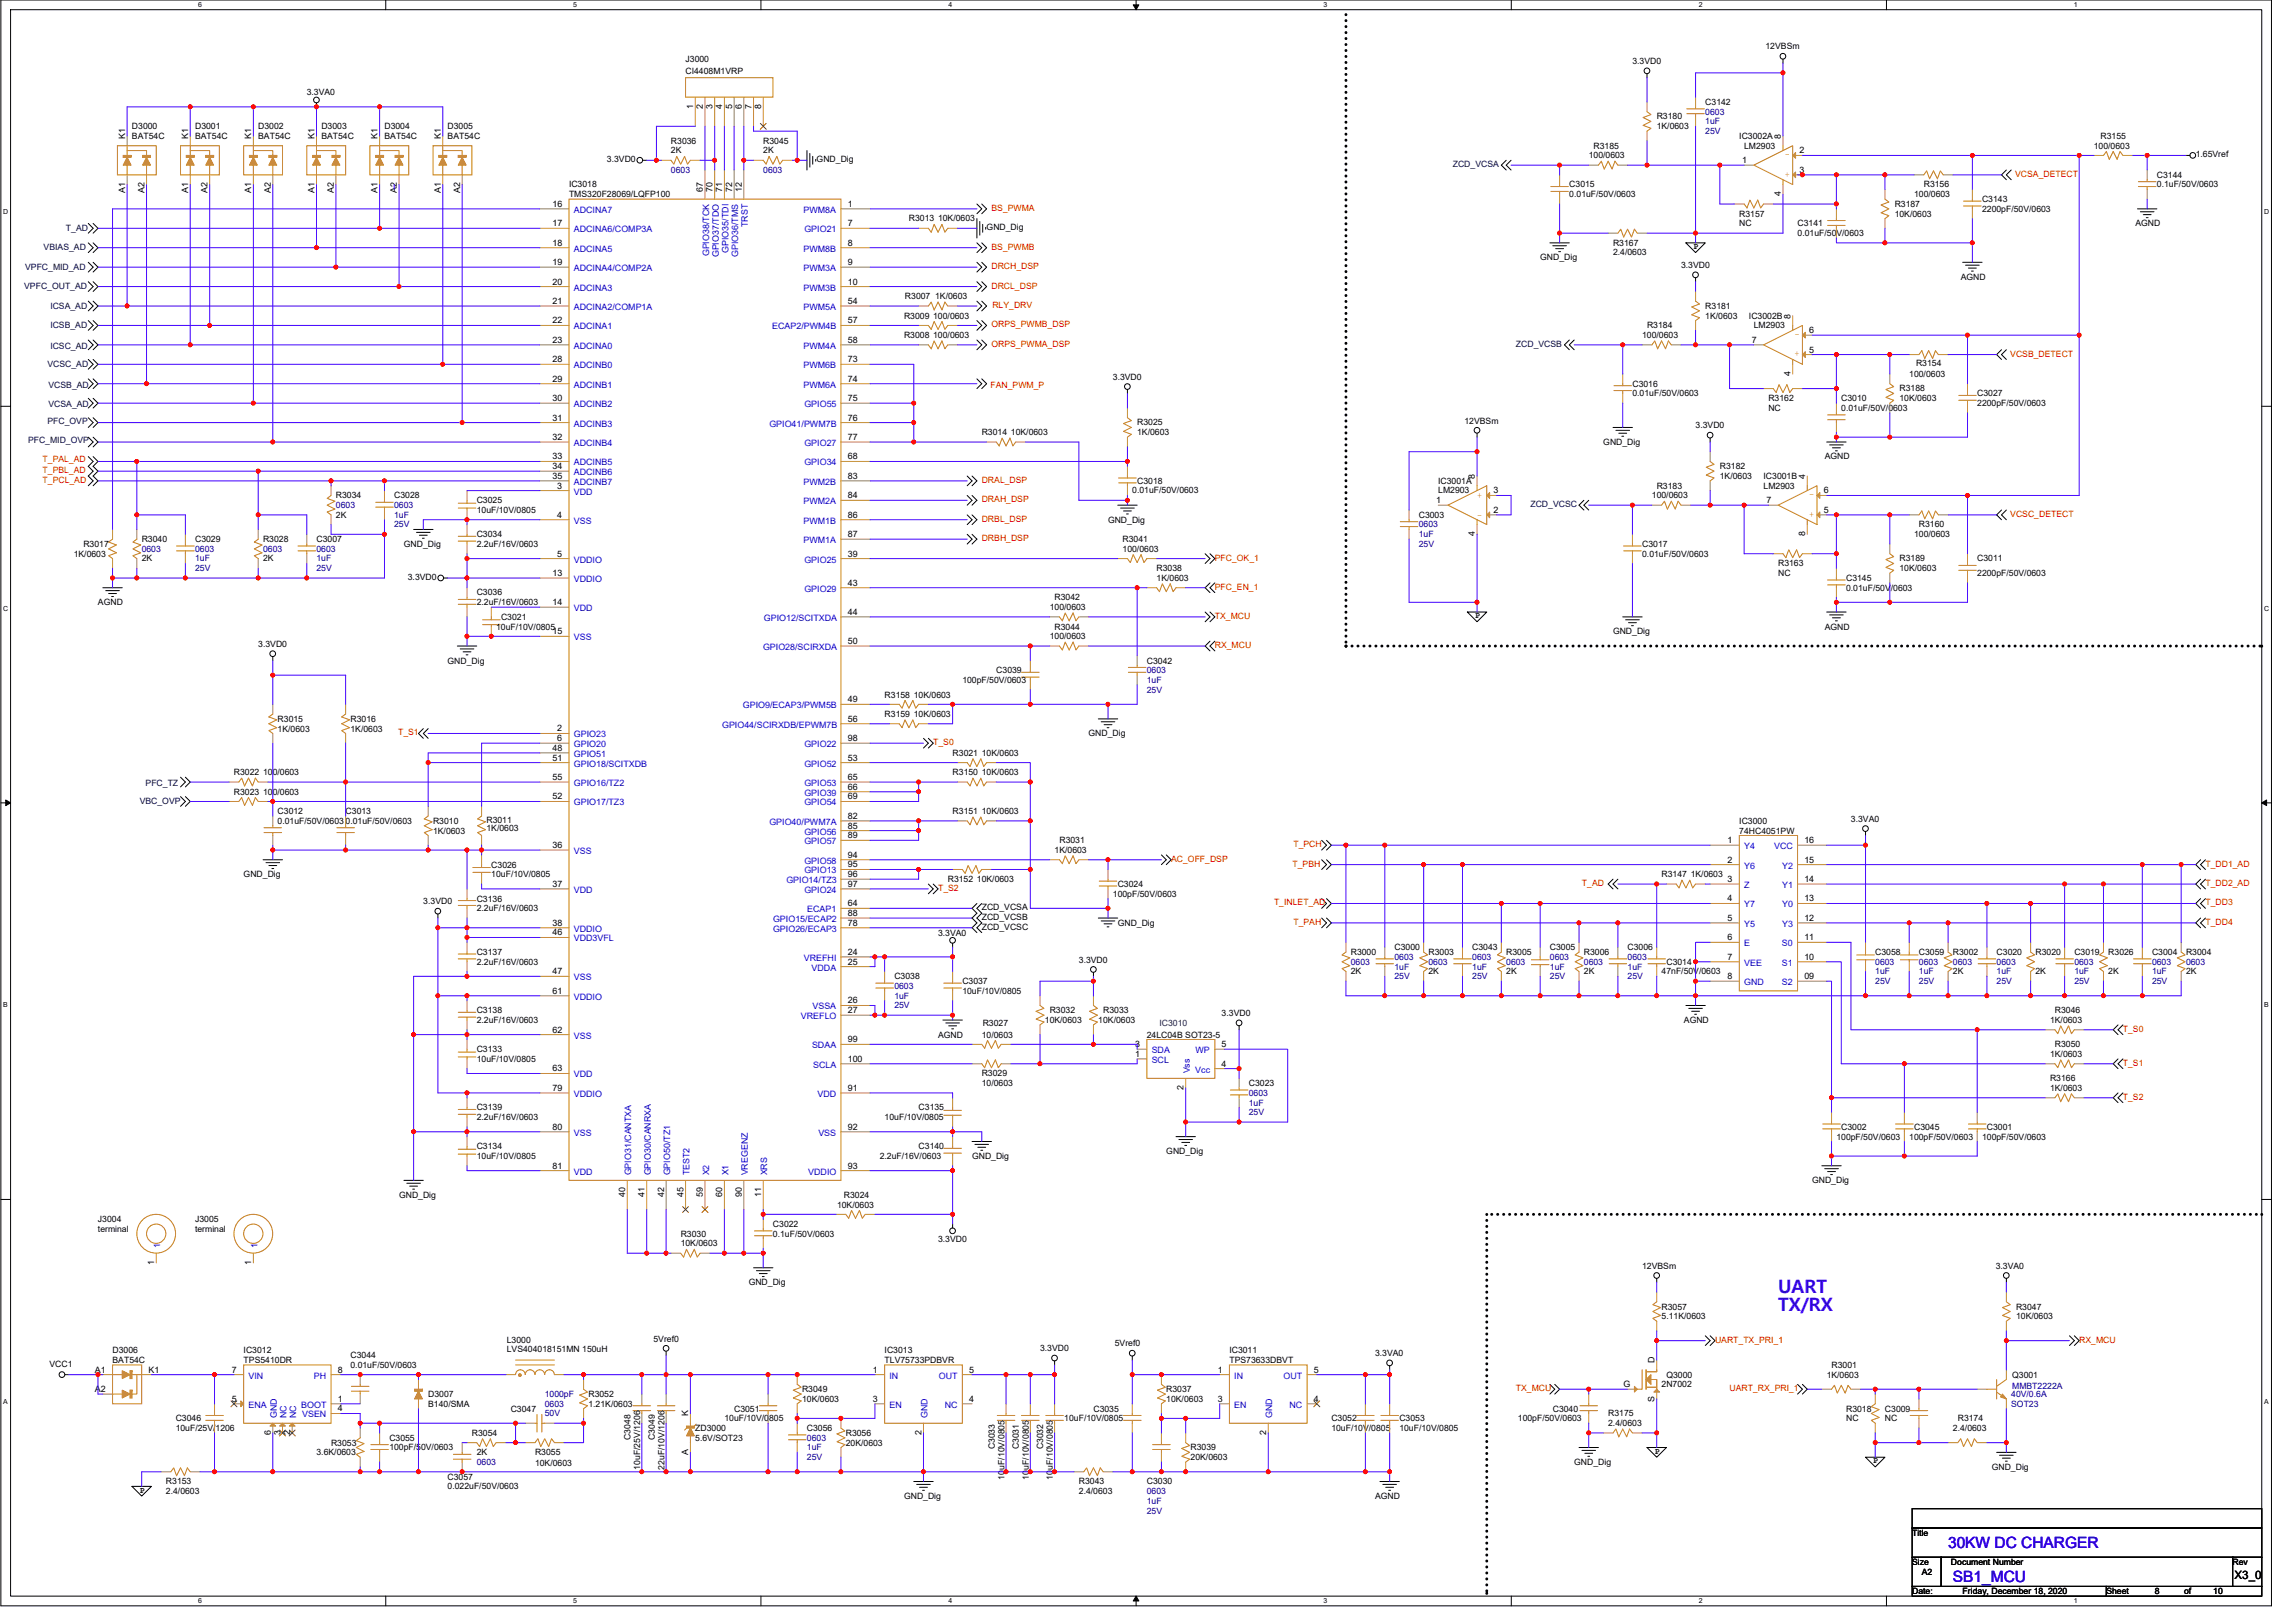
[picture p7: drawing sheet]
<svg xmlns="http://www.w3.org/2000/svg" width="420mm" height="297mm" viewBox="0 0 420 297" stroke-linecap="round" stroke-linejoin="round" font-family="sans-serif">
<defs><g id="words">
<g font-size="3.4" fill="#00f">
<text x="325.5" y="239.9">TX/RX</text>
<text x="325.5" y="236.6">UART</text>
</g>
<g font-size="2.8" fill="#00f">
<text x="356.6" y="283.3">30KW DC CHARGER</text>
<text x="357.5" y="289.5">SB1_MCU</text>
</g>
<text font-size="2.1" x="409.1" y="289.1">X3_0</text>
<g font-size="1.6">
<text x="125.5" y="11.4">J3000</text>
<text x="298.9" y="11.7">3.3VD0</text>
<text x="323.2" y="9.1">12VBSm</text>
<text x="56.2" y="17.4">3.3VA0</text>
<text x="125.5" y="13.5">CI4408M1VRP</text>
<text x="24.2" y="23.6">D3000</text>
<text x="35.7" y="23.6">D3001</text>
<text x="47.3" y="23.6">D3002</text>
<text x="58.8" y="23.6">D3003</text>
<text x="70.4" y="23.6">D3004</text>
<text x="81.9" y="23.6">D3005</text>
<text x="126.9" y="19.9" transform="rotate(-90 126.9 19.9)">1</text>
<text x="128.7" y="19.9" transform="rotate(-90 128.7 19.9)">2</text>
<text x="130.5" y="19.9" transform="rotate(-90 130.5 19.9)">3</text>
<text x="132.2" y="19.9" transform="rotate(-90 132.2 19.9)">4</text>
<text x="134" y="19.9" transform="rotate(-90 134 19.9)">5</text>
<text x="135.8" y="19.9" transform="rotate(-90 135.8 19.9)">6</text>
<text x="137.6" y="19.9" transform="rotate(-90 137.6 19.9)">7</text>
<text x="139.4" y="19.9" transform="rotate(-90 139.4 19.9)">8</text>
<text x="303.3" y="21.9">R3180</text>
<text x="303.3" y="23.6">1K/0603</text>
<text x="312.2" y="19.2">C3142</text>
<text x="22.9" y="25.4" transform="rotate(-90 22.9 25.4)">K1</text>
<text x="24.2" y="25.4">BAT54C</text>
<text x="34.4" y="25.4" transform="rotate(-90 34.4 25.4)">K1</text>
<text x="35.7" y="25.4">BAT54C</text>
<text x="46" y="25.4" transform="rotate(-90 46 25.4)">K1</text>
<text x="47.3" y="25.4">BAT54C</text>
<text x="57.6" y="25.4" transform="rotate(-90 57.6 25.4)">K1</text>
<text x="58.8" y="25.4">BAT54C</text>
<text x="69.1" y="25.4" transform="rotate(-90 69.1 25.4)">K1</text>
<text x="70.4" y="25.4">BAT54C</text>
<text x="80.7" y="25.4" transform="rotate(-90 80.7 25.4)">K1</text>
<text x="81.9" y="25.4">BAT54C</text>
<text x="111.1" y="29.7">3.3VD0</text>
<text x="122.8" y="26.3">R3036</text>
<text x="122.8" y="28.1">2K</text>
<text x="139.7" y="26.3">R3045</text>
<text x="139.7" y="28.1">2K</text>
<text x="149.5" y="29.7">GND_Dig</text>
<text x="290.9" y="29">100/0603</text>
<text x="291.7" y="27.2">R3185</text>
<text x="318.4" y="25.4">IC3002A</text>
<text x="318.9" y="29.8">1</text>
<text x="319.3" y="27.2">LM2903</text>
<text x="326" y="25.4" transform="rotate(-90 326 25.4)">8</text>
<text x="329.4" y="28.1">2</text>
<text x="383.3" y="27.2">100/0603</text>
<text x="384.6" y="25.4">R3155</text>
<text x="402" y="28.8">1.65Vref</text>
<text x="22.9" y="35.2" transform="rotate(-90 22.9 35.2)">A1</text>
<text x="26.4" y="35.2" transform="rotate(-90 26.4 35.2)">A2</text>
<text x="34.4" y="35.2" transform="rotate(-90 34.4 35.2)">A1</text>
<text x="38" y="35.2" transform="rotate(-90 38 35.2)">A2</text>
<text x="46" y="35.2" transform="rotate(-90 46 35.2)">A1</text>
<text x="49.6" y="35.2" transform="rotate(-90 49.6 35.2)">A2</text>
<text x="57.6" y="35.2" transform="rotate(-90 57.6 35.2)">A1</text>
<text x="61.1" y="35.2" transform="rotate(-90 61.1 35.2)">A2</text>
<text x="69.1" y="35.2" transform="rotate(-90 69.1 35.2)">A1</text>
<text x="72.7" y="35.2" transform="rotate(-90 72.7 35.2)">A2</text>
<text x="80.7" y="35.2" transform="rotate(-90 80.7 35.2)">A1</text>
<text x="84.2" y="35.2" transform="rotate(-90 84.2 35.2)">A2</text>
<text x="104.2" y="34.3">IC3018</text>
<text x="128.7" y="35.2" transform="rotate(-90 128.7 35.2)">67</text>
<text x="130.5" y="35.2" transform="rotate(-90 130.5 35.2)">70</text>
<text x="132.2" y="35.2" transform="rotate(-90 132.2 35.2)">71</text>
<text x="134" y="35.2" transform="rotate(-90 134 35.2)">72</text>
<text x="135.8" y="35.2" transform="rotate(-90 135.8 35.2)">12</text>
<text x="287.3" y="34.3">C3015</text>
<text x="326" y="35.9" transform="rotate(-90 326 35.9)">4</text>
<text x="329.4" y="31.6">3</text>
<text x="352.2" y="34.3">R3156</text>
<text x="394.9" y="32.5">C3144</text>
<text x="394.9" y="34.3">0.1uF/50V/0603</text>
<text x="101.1" y="41.4">17</text>
<text x="101.1" y="37.8">16</text>
<text x="104.2" y="36.1">TMS320F28069/LQFP100</text>
<text x="155.2" y="37.8">1</text>
<text x="155.2" y="41.4">7</text>
<text x="166.4" y="40.5">R3013 10K/0603</text>
<text x="287.3" y="36.1">0.01uF/50V/0603</text>
<text x="318.4" y="39.6">R3157</text>
<text x="318.4" y="41.4">NC</text>
<text x="329.1" y="41.4">C3141</text>
<text x="346.9" y="37.9">R3187</text>
<text x="346.9" y="39.6">10K/0603</text>
<text x="350.4" y="36.1">100/0603</text>
<text x="362.9" y="37">C3143</text>
<text x="362.9" y="38.8">2200pF/50V/0603</text>
<text x="391" y="41.4">AGND</text>
<text x="101.1" y="45">18</text>
<text x="155.2" y="45">8</text>
<text x="180.6" y="42.1">GND_Dig</text>
<text x="282" y="47.6">GND_Dig</text>
<text x="295.3" y="45">R3167</text>
<text x="295.3" y="46.8">2.4/0603</text>
<text x="310.1" y="45.6">P</text>
<text x="329.1" y="43.2">0.01uF/50V/0603</text>
<text x="101.1" y="48.5">19</text>
<text x="101.1" y="52.1">20</text>
<text x="155.2" y="48.5">9</text>
<text x="155.2" y="52.1">10</text>
<text x="307.8" y="49.1">3.3VD0</text>
<text x="359" y="51.2">AGND</text>
<text x="101.1" y="55.6">21</text>
<text x="101.1" y="59.2">22</text>
<text x="155.2" y="55.6">54</text>
<text x="155.2" y="59.2">57</text>
<text x="165.5" y="58.3">R3009 100/0603</text>
<text x="165.7" y="54.8">R3007 1K/0603</text>
<text x="312.2" y="56.5">R3181</text>
<text x="312.2" y="58.3">1K/0603</text>
<text x="320.2" y="58.3">IC3002B</text>
<text x="327.8" y="58.3" transform="rotate(-90 327.8 58.3)">8</text>
<text x="101.1" y="62.7">23</text>
<text x="155.2" y="62.7">58</text>
<text x="165.5" y="61.9">R3008 100/0603</text>
<text x="300.6" y="61.9">100/0603</text>
<text x="301.5" y="60.1">R3184</text>
<text x="320.7" y="62.7">7</text>
<text x="321.1" y="60.1">LM2903</text>
<text x="331.2" y="64.5">5</text>
<text x="331.2" y="61">6</text>
<text x="101.1" y="66.3">28</text>
<text x="101.1" y="69.9">29</text>
<text x="155.2" y="69.9">74</text>
<text x="155.2" y="66.3">73</text>
<text x="203.7" y="69.5">3.3VD0</text>
<text x="298.9" y="70.8">C3016</text>
<text x="327.8" y="68.8" transform="rotate(-90 327.8 68.8)">4</text>
<text x="347.8" y="71.6">R3188</text>
<text x="349.5" y="69">100/0603</text>
<text x="350.8" y="67">R3154</text>
<text x="101.1" y="73.4">30</text>
<text x="101.1" y="77">31</text>
<text x="155.2" y="73.4">75</text>
<text x="155.2" y="77">76</text>
<text x="208.2" y="77.9">R3025</text>
<text x="268.1" y="77.5">12VBSm</text>
<text x="298.9" y="72.5">0.01uF/50V/0603</text>
<text x="323.8" y="73.4">R3162</text>
<text x="323.8" y="75.2">NC</text>
<text x="337.1" y="73.4">C3010</text>
<text x="337.1" y="75.2">0.01uF/50V/0603</text>
<text x="347.8" y="73.4">10K/0603</text>
<text x="362" y="72.5">C3027</text>
<text x="362" y="74.3">2200pF/50V/0603</text>
<text x="101.1" y="80.5">32</text>
<text x="155.2" y="80.5">77</text>
<text x="179.7" y="79.7">R3014 10K/0603</text>
<text x="208.2" y="79.7">1K/0603</text>
<text x="293.5" y="81.4">GND_Dig</text>
<text x="310.4" y="78.4">3.3VD0</text>
<text x="101.1" y="84.1">33</text>
<text x="101.1" y="85.9">34</text>
<text x="101.1" y="87.6">35</text>
<text x="102" y="89.4">3</text>
<text x="155.2" y="87.6">83</text>
<text x="155.2" y="84.1">68</text>
<text x="208.2" y="88.5">C3018</text>
<text x="263.3" y="88.5">IC3001A</text>
<text x="270" y="87.7" transform="rotate(-90 270 87.7)">8</text>
<text x="303.3" y="89.4">R3183</text>
<text x="314.9" y="85.9">R3182</text>
<text x="314.9" y="87.7">1K/0603</text>
<text x="322.9" y="87.7">IC3001B</text>
<text x="322.9" y="89.4">LM2903</text>
<text x="330.5" y="87.7" transform="rotate(-90 330.5 87.7)">4</text>
<text x="334.1" y="84.1">AGND</text>
<text x="61.5" y="91.2">R3034</text>
<text x="61.5" y="94.8">2K</text>
<text x="72.2" y="91.2">C3028</text>
<text x="87.3" y="92.1">C3025</text>
<text x="87.3" y="93.9">10uF/10V/0805</text>
<text x="102" y="94.7">4</text>
<text x="155.2" y="91.2">84</text>
<text x="155.2" y="94.7">86</text>
<text x="202.8" y="95.7">GND_Dig</text>
<text x="207.3" y="90.3">0.01uF/50V/0603</text>
<text x="259.7" y="94.8">C3003</text>
<text x="262.9" y="92.1">1</text>
<text x="263.3" y="90.3">LM2903</text>
<text x="273.4" y="90.3">3</text>
<text x="273.4" y="93.9">2</text>
<text x="302.4" y="91.2">100/0603</text>
<text x="323.4" y="92.1">7</text>
<text x="333.9" y="93.9">5</text>
<text x="333.9" y="90.3">6</text>
<text x="13.5" y="101.9">1K/0603</text>
<text x="15.3" y="100.1">R3017</text>
<text x="25.9" y="99.2">R3040</text>
<text x="35.7" y="99.2">C3029</text>
<text x="48.2" y="99.2">R3028</text>
<text x="57.9" y="99.2">C3007</text>
<text x="73.9" y="100.1">GND_Dig</text>
<text x="87.3" y="98.3">C3034</text>
<text x="87.3" y="100.1">2.2uF/16V/0603</text>
<text x="102" y="101.9">5</text>
<text x="155.2" y="98.3">87</text>
<text x="155.2" y="101.9">39</text>
<text x="205.5" y="99.2">R3041</text>
<text x="205.5" y="101">100/0603</text>
<text x="270" y="98.2" transform="rotate(-90 270 98.2)">4</text>
<text x="300.6" y="100.1">C3017</text>
<text x="300.6" y="101.9">0.01uF/50V/0603</text>
<text x="330.5" y="98.2" transform="rotate(-90 330.5 98.2)">8</text>
<text x="350.4" y="98.3">100/0603</text>
<text x="351.3" y="96.5">R3160</text>
<text x="25.9" y="102.8">2K</text>
<text x="48.2" y="102.8">2K</text>
<text x="74.7" y="106.2">3.3VD0</text>
<text x="101.1" y="105.4">13</text>
<text x="155.2" y="107.2">43</text>
<text x="211.7" y="104.5">R3038</text>
<text x="211.7" y="106.3">1K/0603</text>
<text x="325.5" y="103.7">R3163</text>
<text x="325.5" y="105.4">NC</text>
<text x="338" y="106.3">C3145</text>
<text x="347.8" y="102.8">R3189</text>
<text x="347.8" y="104.5">10K/0603</text>
<text x="362" y="102.8">C3011</text>
<text x="362" y="105.4">2200pF/50V/0603</text>
<text x="17.9" y="110.8">AGND</text>
<text x="87.3" y="109">C3036</text>
<text x="87.3" y="110.8">2.2uF/16V/0603</text>
<text x="91.7" y="113.4">C3021</text>
<text x="101.1" y="110.7">14</text>
<text x="155.2" y="112.5">44</text>
<text x="192.2" y="111.7">100/0603</text>
<text x="193.1" y="109.9">R3042</text>
<text x="270.1" y="113.2">P</text>
<text x="338" y="108.1">0.01uF/50V/0603</text>
<text x="47.3" y="118.4">3.3VD0</text>
<text x="90.8" y="115.2">10uF/10V/0805</text>
<text x="101.1" y="116.1">15</text>
<text x="155.2" y="117.9">50</text>
<text x="192.2" y="117">100/0603</text>
<text x="193.1" y="115.2">R3044</text>
<text x="295.3" y="116.1">GND_Dig</text>
<text x="334.1" y="115.2">AGND</text>
<text x="81.9" y="121.4">GND_Dig</text>
<text x="176.2" y="125">100pF/50V/0603</text>
<text x="182.4" y="123.2">C3039</text>
<text x="210" y="121.4">C3042</text>
<text x="155.2" y="128.5">49</text>
<text x="162" y="131.2">R3159 10K/0603</text>
<text x="162" y="127.7">R3158 10K/0603</text>
<text x="50.8" y="132.1">R3015</text>
<text x="50.8" y="133.9">1K/0603</text>
<text x="64.2" y="132.1">R3016</text>
<text x="64.2" y="133.9">1K/0603</text>
<text x="101.1" y="137.4">48</text>
<text x="102" y="133.9">2</text>
<text x="102" y="135.6">6</text>
<text x="155.2" y="135.6">98</text>
<text x="155.2" y="132.1">56</text>
<text x="199.3" y="134.8">GND_Dig</text>
<text x="42.8" y="141.9">R3022 100/0603</text>
<text x="101.1" y="139.2">51</text>
<text x="101.1" y="142.7">55</text>
<text x="155.2" y="139.2">53</text>
<text x="155.2" y="142.7">65</text>
<text x="174.4" y="138.3">R3021 10K/0603</text>
<text x="174.4" y="141.9">R3150 10K/0603</text>
<text x="42.8" y="145.4">R3023 100/0603</text>
<text x="50.8" y="149">C3012</text>
<text x="63.3" y="149">C3013</text>
<text x="101.1" y="146.3">52</text>
<text x="155.2" y="144.5">66</text>
<text x="155.2" y="146.3">69</text>
<text x="155.2" y="149.9">82</text>
<text x="174.4" y="149">R3151 10K/0603</text>
<text x="50.8" y="150.8">0.01uF/50V/0603</text>
<text x="63.3" y="150.8">0.01uF/50V/0603</text>
<text x="79.3" y="150.8">R3010</text>
<text x="79.3" y="152.5">1K/0603</text>
<text x="89.1" y="150.6">R3011</text>
<text x="89.1" y="152">1K/0603</text>
<text x="101.1" y="155.2">36</text>
<text x="155.2" y="151.6">85</text>
<text x="155.2" y="153.4">89</text>
<text x="194" y="154.3">R3031</text>
<text x="316.3" y="154.3">1</text>
<text x="318.4" y="150.8">IC3000</text>
<text x="318.4" y="152.5">74HC4051PW</text>
<text x="330.3" y="154.3">16</text>
<text x="338.9" y="150.4">3.3VA0</text>
<text x="44.6" y="160.5">GND_Dig</text>
<text x="89.9" y="158.8">C3026</text>
<text x="89.9" y="160.5">10uF/10V/0805</text>
<text x="155.2" y="160.5">96</text>
<text x="155.2" y="157">94</text>
<text x="155.2" y="158.8">95</text>
<text x="173.5" y="161.4">R3152 10K/0603</text>
<text x="193.1" y="156.1">1K/0603</text>
<text x="304.2" y="160.5">R3147 1K/0603</text>
<text x="316.3" y="157.9">2</text>
<text x="316.3" y="161.4">3</text>
<text x="330.3" y="157.9">15</text>
<text x="330.3" y="161.4">14</text>
<text x="77.5" y="165.5">3.3VD0</text>
<text x="87.3" y="165">C3136</text>
<text x="87.3" y="166.8">2.2uF/16V/0603</text>
<text x="101.1" y="162.3">37</text>
<text x="155.2" y="167.6">88</text>
<text x="155.2" y="165.9">64</text>
<text x="155.2" y="162.3">97</text>
<text x="179.7" y="166.6">ZCD_VCSA</text>
<text x="203.7" y="164.1">100pF/50V/0603</text>
<text x="204.6" y="162.3">C3024</text>
<text x="316.3" y="165">4</text>
<text x="330.3" y="165">13</text>
<text x="101.1" y="169.4">38</text>
<text x="101.1" y="171.2">46</text>
<text x="155.2" y="169.4">78</text>
<text x="171.7" y="171.2">3.3VA0</text>
<text x="179.7" y="168.4">ZCD_VCSB</text>
<text x="179.7" y="170.2">ZCD_VCSC</text>
<text x="204.6" y="169.4">GND_Dig</text>
<text x="255.3" y="173.9">C3000</text>
<text x="269.5" y="173.9">C3043</text>
<text x="283.7" y="173.9">C3005</text>
<text x="298" y="173.9">C3006</text>
<text x="316.3" y="168.5">5</text>
<text x="316.3" y="172.1">6</text>
<text x="330.3" y="172.1">11</text>
<text x="330.3" y="168.5">12</text>
<text x="87.3" y="174.8">C3137</text>
<text x="87.3" y="176.6">2.2uF/16V/0603</text>
<text x="101.1" y="178.3">47</text>
<text x="155.2" y="176.5">25</text>
<text x="155.2" y="174.8">24</text>
<text x="163.7" y="179.2">C3038</text>
<text x="197.5" y="176.2">3.3VD0</text>
<text x="247.3" y="174.8">R3000</text>
<text x="247.3" y="178.3">2K</text>
<text x="261.5" y="174.8">R3003</text>
<text x="261.5" y="178.3">2K</text>
<text x="275.7" y="174.8">R3005</text>
<text x="275.7" y="178.3">2K</text>
<text x="290" y="174.8">R3006</text>
<text x="290" y="178.3">2K</text>
<text x="304.2" y="178.3">47nF/50V/0603</text>
<text x="305.1" y="176.6">C3014</text>
<text x="316.3" y="175.6">7</text>
<text x="316.3" y="179.2">8</text>
<text x="330.3" y="175.6">10</text>
<text x="330.3" y="179.2">09</text>
<text x="343.3" y="174.8">C3058</text>
<text x="351.3" y="174.8">C3059</text>
<text x="357.5" y="174.8">R3002</text>
<text x="357.5" y="178.3">2K</text>
<text x="365.5" y="174.8">C3020</text>
<text x="372.6" y="174.8">R3020</text>
<text x="372.6" y="178.3">2K</text>
<text x="379.8" y="174.8">C3019</text>
<text x="386" y="174.8">R3026</text>
<text x="386" y="178.3">2K</text>
<text x="394" y="174.8">C3004</text>
<text x="400.2" y="174.8">R3004</text>
<text x="400.2" y="178.3">2K</text>
<text x="87.3" y="185.4">C3138</text>
<text x="101.1" y="181.9">61</text>
<text x="155.2" y="185.4">27</text>
<text x="155.2" y="183.6">26</text>
<text x="176.2" y="180.1">C3037</text>
<text x="176.2" y="181.9">10uF/10V/0805</text>
<text x="192.2" y="185.4">R3032</text>
<text x="202" y="185.4">R3033</text>
<text x="223.7" y="186">3.3VD0</text>
<text x="376.2" y="185.4">R3046</text>
<text x="87.3" y="187.2">2.2uF/16V/0603</text>
<text x="101.1" y="189">62</text>
<text x="155.2" y="190.8">99</text>
<text x="171.7" y="189.9">AGND</text>
<text x="179.7" y="189.9">10/0603</text>
<text x="179.9" y="187.7">R3027</text>
<text x="191.3" y="187.2">10K/0603</text>
<text x="201.1" y="187.2">10K/0603</text>
<text x="207.8" y="191.6">3</text>
<text x="210" y="189.9">24LC04B SOT23-5</text>
<text x="223.7" y="191.6">5</text>
<text x="308.3" y="187.2">AGND</text>
<text x="375.3" y="187.2">1K/0603</text>
<text x="376.2" y="191.7">R3050</text>
<text x="87.3" y="192.6">C3133</text>
<text x="87.3" y="194.3">10uF/10V/0805</text>
<text x="101.1" y="196.1">63</text>
<text x="155.2" y="194.3">100</text>
<text x="179.7" y="197">R3029</text>
<text x="207.8" y="193.4">1</text>
<text x="223.7" y="195.2">4</text>
<text x="375.3" y="197.9">R3166</text>
<text x="375.3" y="193.4">1K/0603</text>
<text x="87.3" y="203.2">C3139</text>
<text x="101.1" y="199.6">79</text>
<text x="155.2" y="199.6">91</text>
<text x="168.2" y="203.2">C3135</text>
<text x="179.7" y="198.8">10/0603</text>
<text x="216.7" y="199.5" transform="rotate(-90 216.7 199.5)">2</text>
<text x="228.6" y="198.8">C3023</text>
<text x="375.3" y="199.7">1K/0603</text>
<text x="87.3" y="205">2.2uF/16V/0603</text>
<text x="101.1" y="206.8">80</text>
<text x="155.2" y="206.8">92</text>
<text x="162" y="205">10uF/10V/0805</text>
<text x="336.2" y="208.6">100pF/50V/0603</text>
<text x="337.1" y="206.8">C3002</text>
<text x="349.5" y="208.6">100pF/50V/0603</text>
<text x="350.4" y="206.8">C3045</text>
<text x="362.9" y="208.6">100pF/50V/0603</text>
<text x="363.8" y="206.8">C3001</text>
<text x="87.3" y="210.3">C3134</text>
<text x="87.3" y="212.1">10uF/10V/0805</text>
<text x="101.1" y="213.9">81</text>
<text x="155.2" y="213.9">93</text>
<text x="161.1" y="212.1">2.2uF/16V/0603</text>
<text x="168.2" y="210.3">C3140</text>
<text x="178" y="212.1">GND_Dig</text>
<text x="213.5" y="211.2">GND_Dig</text>
<text x="73.1" y="219.2">GND_Dig</text>
<text x="114.5" y="219.1" transform="rotate(-90 114.5 219.1)">40</text>
<text x="118" y="219.1" transform="rotate(-90 118 219.1)">41</text>
<text x="121.6" y="219.1" transform="rotate(-90 121.6 219.1)">42</text>
<text x="125.1" y="219.1" transform="rotate(-90 125.1 219.1)">45</text>
<text x="128.7" y="219.1" transform="rotate(-90 128.7 219.1)">59</text>
<text x="132.2" y="219.1" transform="rotate(-90 132.2 219.1)">60</text>
<text x="135.8" y="219.1" transform="rotate(-90 135.8 219.1)">90</text>
<text x="139.3" y="219.1" transform="rotate(-90 139.3 219.1)">11</text>
<text x="153.2" y="221">10K/0603</text>
<text x="154.5" y="219.2">R3024</text>
<text x="331.8" y="216.6">GND_Dig</text>
<text x="17.9" y="223.7">J3004</text>
<text x="17.9" y="225.4">terminal</text>
<text x="35.7" y="223.7">J3005</text>
<text x="35.7" y="225.4">terminal</text>
<text x="124.6" y="226.3">R3030</text>
<text x="141.5" y="224.6">C3022</text>
<text x="141.5" y="226.3">0.1uF/50V/0603</text>
<text x="171.7" y="227.2">3.3VD0</text>
<text x="28.2" y="231.5" transform="rotate(-90 28.2 231.5)">1</text>
<text x="46" y="231.5" transform="rotate(-90 46 231.5)">1</text>
<text x="124.6" y="228.1">10K/0603</text>
<text x="300.6" y="232.2">12VBSm</text>
<text x="365.4" y="232.2">3.3VA0</text>
<text x="137.1" y="235.2">GND_Dig</text>
<text x="304.2" y="239.7">R3057</text>
<text x="369.1" y="239.7">R3047</text>
<text x="92.8" y="245.7">L3000</text>
<text x="119.6" y="245.5">5Vref0</text>
<text x="304.2" y="241.4">5.11K/0603</text>
<text x="369.1" y="241.4">10K/0603</text>
<text x="9" y="250.2">VCC1</text>
<text x="17.4" y="251.2">A1</text>
<text x="20.6" y="247.7">D3006</text>
<text x="20.6" y="249.4">BAT54C</text>
<text x="27.2" y="251.2">K1</text>
<text x="42.5" y="251.2">7</text>
<text x="44.6" y="247.7">IC3012</text>
<text x="44.6" y="249.4">TPS5410DR</text>
<text x="61.9" y="251.2">8</text>
<text x="64.2" y="248.6">C3044</text>
<text x="64.2" y="250.3">0.01uF/50V/0603</text>
<text x="92.8" y="247.5">LVS404018151MN 150uH</text>
<text x="159.8" y="251.2">1</text>
<text x="162" y="247.7">IC3013</text>
<text x="162" y="249.4">TLV75733PDBVR</text>
<text x="177.4" y="251.2">5</text>
<text x="190.4" y="247.3">3.3VD0</text>
<text x="204.1" y="246.4">5Vref0</text>
<text x="222.9" y="251.2">1</text>
<text x="225.1" y="247.7">IC3011</text>
<text x="225.1" y="249.4">TPS73633DBVT</text>
<text x="240.5" y="251.2">5</text>
<text x="251.7" y="248.2">3.3VA0</text>
<text x="302.9" y="249.4" transform="rotate(-90 302.9 249.4)">D</text>
<text x="335.3" y="250.3">R3001</text>
<text x="17.4" y="254.8">A2</text>
<text x="42.5" y="256.5">5</text>
<text x="61.9" y="256.5">1</text>
<text x="78.4" y="255.7">D3007</text>
<text x="78.4" y="257.5">B140/SMA</text>
<text x="107.7" y="255.7">R3052</text>
<text x="107.7" y="257.5">1.21K/0603</text>
<text x="146.8" y="254.8">R3049</text>
<text x="146.8" y="256.6">10K/0603</text>
<text x="159.8" y="256.5">3</text>
<text x="177.4" y="256.5">4</text>
<text x="213.5" y="254.8">R3037</text>
<text x="213.5" y="256.6">10K/0603</text>
<text x="222.9" y="256.5">3</text>
<text x="240.5" y="256.5">4</text>
<text x="297.3" y="253.9">G</text>
<text x="302.9" y="256.6" transform="rotate(-90 302.9 256.6)">S</text>
<text x="304.2" y="253.9">2N7002</text>
<text x="305.1" y="252.1">Q3000</text>
<text x="334.4" y="252.1">1K/0603</text>
<text x="368.4" y="252.1">Q3001</text>
<text x="32.2" y="260.1">C3046</text>
<text x="32.2" y="261.9">10uF/25V/1206</text>
<text x="49.6" y="262.6" transform="rotate(-90 49.6 262.6)">6</text>
<text x="51.3" y="262.6" transform="rotate(-90 51.3 262.6)">3</text>
<text x="53.1" y="262.6" transform="rotate(-90 53.1 262.6)">2</text>
<text x="61.9" y="258.3">4</text>
<text x="71.3" y="263.7">C3055</text>
<text x="86.4" y="262.8">R3054</text>
<text x="93.5" y="258.3">C3047</text>
<text x="115.4" y="263.5" transform="rotate(-90 115.4 263.5)">C3048</text>
<text x="119.9" y="263.5" transform="rotate(-90 119.9 263.5)">C3049</text>
<text x="126" y="259.2" transform="rotate(-90 126 259.2)">K</text>
<text x="127.3" y="261.9">ZD3000</text>
<text x="127.3" y="263.7">5.6V/SOT23</text>
<text x="132.6" y="260.1">10uF/10V/0805</text>
<text x="134.4" y="258.3">C3051</text>
<text x="147.7" y="261.9">C3056</text>
<text x="154.8" y="262.8">R3056</text>
<text x="168.7" y="262.6" transform="rotate(-90 168.7 262.6)">2</text>
<text x="194.8" y="260.1">10uF/10V/0805</text>
<text x="200.2" y="258.3">C3035</text>
<text x="231.8" y="262.6" transform="rotate(-90 231.8 262.6)">2</text>
<text x="243.7" y="260.1">C3052</text>
<text x="243.7" y="261.9">10uF/10V/0805</text>
<text x="256.2" y="260.1">C3053</text>
<text x="256.2" y="261.9">10uF/10V/0805</text>
<text x="277.9" y="260.1">100pF/50V/0603</text>
<text x="284.3" y="258.3">C3040</text>
<text x="294.4" y="259.2">R3175</text>
<text x="294.4" y="261">2.4/0603</text>
<text x="338" y="258.5">R3018</text>
<text x="338" y="260.1">NC</text>
<text x="345.1" y="258.3">C3009</text>
<text x="345.1" y="260.1">NC</text>
<text x="357.5" y="261.9">2.4/0603</text>
<text x="358.4" y="260.1">R3174</text>
<text x="57.9" y="266.3">3.6K/0603</text>
<text x="60.6" y="264.6">R3053</text>
<text x="71.3" y="265.5">100pF/50V/0603</text>
<text x="87.3" y="266.3">2K</text>
<text x="97.9" y="266.3">R3055</text>
<text x="97.9" y="268.3">10K/0603</text>
<text x="117.2" y="269" transform="rotate(-90 117.2 269)">10uF/25V/1206</text>
<text x="121.7" y="269" transform="rotate(-90 121.7 269)">22uF/10V/1206</text>
<text x="126" y="266.4" transform="rotate(-90 126 266.4)">A</text>
<text x="154.8" y="264.6">20K/0603</text>
<text x="182.1" y="265.3" transform="rotate(-90 182.1 265.3)">C3033</text>
<text x="186.6" y="265.3" transform="rotate(-90 186.6 265.3)">C3031</text>
<text x="191" y="265.3" transform="rotate(-90 191 265.3)">C3032</text>
<text x="218" y="265.5">R3039</text>
<text x="218" y="267.2">20K/0603</text>
<text x="288.2" y="268.1">GND_Dig</text>
<text x="302.9" y="266.1">P</text>
<text x="343" y="267.8">P</text>
<text x="364.6" y="269">GND_Dig</text>
<text x="25.6" y="273.2">P</text>
<text x="30.4" y="271.7">R3153</text>
<text x="30.4" y="273.5">2.4/0603</text>
<text x="81.9" y="270.8">C3057</text>
<text x="81.9" y="272.6">0.022uF/50V/0603</text>
<text x="165.5" y="274.3">GND_Dig</text>
<text x="183.9" y="270.8" transform="rotate(-90 183.9 270.8)">10uF/10V/0805</text>
<text x="188.3" y="270.8" transform="rotate(-90 188.3 270.8)">10uF/10V/0805</text>
<text x="192.8" y="270.8" transform="rotate(-90 192.8 270.8)">10uF/10V/0805</text>
<text x="197.5" y="271.7">R3043</text>
<text x="197.5" y="273.5">2.4/0603</text>
<text x="210" y="271.7">C3030</text>
<text x="251.7" y="274.3">AGND</text>
<text x="350.1" y="281.1">Title</text>
<text x="350.1" y="286.4">Size</text>
<text x="357.2" y="286.4">Document Number</text>
<text x="408.7" y="286.4">Rev</text>
<text x="350.1" y="291.8">Date:</text>
<text x="351.8" y="288.2">A2</text>
<text x="359.3" y="291.8">Friday, December 18, 2020</text>
<text x="385.6" y="291.8">Sheet</text>
<text x="394.5" y="291.8">8</text>
<text x="399.8" y="291.8">of</text>
<text x="405.2" y="291.8">10</text>
</g>
<g font-size="1.6" fill="#000080">
<text x="312.2" y="22.8">1uF</text>
<text x="312.2" y="21">0603</text>
<text x="312.2" y="24.5">25V</text>
<text x="122.8" y="31.6">0603</text>
<text x="139.7" y="31.6">0603</text>
<text x="61.5" y="93">0603</text>
<text x="72.2" y="94.8">1uF</text>
<text x="72.2" y="93">0603</text>
<text x="25.9" y="101">0603</text>
<text x="35.7" y="101">0603</text>
<text x="48.2" y="101">0603</text>
<text x="57.9" y="101">0603</text>
<text x="72.2" y="96.5">25V</text>
<text x="259.7" y="98.3">1uF</text>
<text x="259.7" y="100.1">25V</text>
<text x="259.7" y="96.5">0603</text>
<text x="35.7" y="102.8">1uF</text>
<text x="35.7" y="104.5">25V</text>
<text x="57.9" y="102.8">1uF</text>
<text x="57.9" y="104.5">25V</text>
<text x="210" y="125">1uF</text>
<text x="210" y="123.2">0603</text>
<text x="210" y="126.8">25V</text>
<text x="247.3" y="176.6">0603</text>
<text x="255.3" y="177.4">1uF</text>
<text x="255.3" y="175.7">0603</text>
<text x="255.3" y="179.2">25V</text>
<text x="261.5" y="176.6">0603</text>
<text x="269.5" y="177.4">1uF</text>
<text x="269.5" y="175.7">0603</text>
<text x="269.5" y="179.2">25V</text>
<text x="275.7" y="176.6">0603</text>
<text x="283.7" y="177.4">1uF</text>
<text x="283.7" y="175.7">0603</text>
<text x="283.7" y="179.2">25V</text>
<text x="290" y="176.6">0603</text>
<text x="298" y="177.4">1uF</text>
<text x="298" y="175.7">0603</text>
<text x="298" y="179.2">25V</text>
<text x="343.3" y="178.3">1uF</text>
<text x="343.3" y="176.6">0603</text>
<text x="351.3" y="178.3">1uF</text>
<text x="351.3" y="176.6">0603</text>
<text x="357.5" y="176.6">0603</text>
<text x="365.5" y="178.3">1uF</text>
<text x="365.5" y="176.6">0603</text>
<text x="379.8" y="178.3">1uF</text>
<text x="379.8" y="176.6">0603</text>
<text x="394" y="178.3">1uF</text>
<text x="394" y="176.6">0603</text>
<text x="400.2" y="176.6">0603</text>
<text x="163.7" y="182.8">1uF</text>
<text x="163.7" y="184.6">25V</text>
<text x="163.7" y="181">0603</text>
<text x="343.3" y="180.1">25V</text>
<text x="351.3" y="180.1">25V</text>
<text x="365.5" y="180.1">25V</text>
<text x="379.8" y="180.1">25V</text>
<text x="394" y="180.1">25V</text>
<text x="228.6" y="202.3">1uF</text>
<text x="228.6" y="200.6">0603</text>
<text x="228.6" y="204.1">25V</text>
<text x="99.7" y="255.7">1000pF</text>
<text x="99.7" y="257.5">0603</text>
<text x="368.2" y="255.7">40V/0.6A</text>
<text x="368.2" y="257.5">SOT23</text>
<text x="368.4" y="254.3">MMBT2222A</text>
<text x="99.7" y="259.2">50V</text>
<text x="147.7" y="263.7">0603</text>
<text x="87.3" y="268.1">0603</text>
<text x="147.7" y="265.5">1uF</text>
<text x="147.7" y="267.2">25V</text>
<text x="210" y="275.2">1uF</text>
<text x="210" y="273.5">0603</text>
<text x="210" y="277">25V</text>
</g>
<g font-size="1.6" fill="#cc8006">
<text x="327.7" y="27.9" transform="rotate(180 327.7 27.9)">-</text>
<text x="327.7" y="31.4" transform="rotate(180 327.7 31.4)">+</text>
<text x="329.4" y="64.3" transform="rotate(180 329.4 64.3)">+</text>
<text x="329.4" y="60.7" transform="rotate(180 329.4 60.7)">-</text>
<text x="270.4" y="91.2">+</text>
<text x="270.4" y="94.8">-</text>
<text x="332.1" y="93.6" transform="rotate(180 332.1 93.6)">+</text>
<text x="332.1" y="90.1" transform="rotate(180 332.1 90.1)">-</text>
</g>
<g font-size="1.6" fill="#000040">
<text x="266" y="30.6">ZCD_VCSA</text>
<text x="8" y="45.7">VBIAS_AD</text>
<text x="12.1" y="42.3">T_AD</text>
<text x="4.4" y="52.8">VPFC_OUT_AD</text>
<text x="4.6" y="49.4">VPFC_MID_AD</text>
<text x="9.2" y="56.5">ICSA_AD</text>
<text x="9.2" y="60.1">ICSB_AD</text>
<text x="9.2" y="63.8">ICSC_AD</text>
<text x="277.5" y="63.5">ZCD_VCSB</text>
<text x="8.7" y="67.2">VCSC_AD</text>
<text x="8.9" y="70.9">VCSB_AD</text>
<text x="8.7" y="77.5">PFC_OVP</text>
<text x="8.9" y="74.5">VCSA_AD</text>
<text x="5.1" y="81.1">PFC_MID_OVP</text>
<text x="280.2" y="92.8">ZCD_VCSC</text>
<text x="26.7" y="143.8">PFC_TZ</text>
<text x="25.6" y="147.2">VBC_OVP</text>
</g>
<g font-size="1.6" fill="#f00">
<text x="368.9" y="32.4">VCSA_DETECT</text>
<text x="181.5" y="38.6">BS_PWMA</text>
<text x="181.5" y="45.7">BS_PWMB</text>
<text x="181.5" y="52.8">DRCL_DSP</text>
<text x="181.5" y="49.3">DRCH_DSP</text>
<text x="181.5" y="59.9">ORPS_PWMB_DSP</text>
<text x="181.7" y="56.4">RLY_DRV</text>
<text x="181.5" y="63.5">ORPS_PWMA_DSP</text>
<text x="368" y="65.3">VCSB_DETECT</text>
<text x="181.3" y="70.9">FAN_PWM_P</text>
<text x="7.8" y="86.6">T_PBL_AD</text>
<text x="7.8" y="88.4">T_PCL_AD</text>
<text x="7.8" y="84.6">T_PAL_AD</text>
<text x="179.7" y="88.4">DRAL_DSP</text>
<text x="179.7" y="95.5">DRBL_DSP</text>
<text x="179.7" y="91.9">DRAH_DSP</text>
<text x="368" y="94.6">VCSC_DETECT</text>
<text x="179.7" y="99">DRBH_DSP</text>
<text x="222.4" y="102.6">PFC_OK_1</text>
<text x="222.4" y="107.9">PFC_EN_1</text>
<text x="222.4" y="113.3">TX_MCU</text>
<text x="222.4" y="118.6">RX_MCU</text>
<text x="72.9" y="134.6">T_S1</text>
<text x="170.8" y="136.4">T_S0</text>
<text x="236.8" y="155">T_PCH</text>
<text x="214.4" y="157.7">AC_OFF_DSP</text>
<text x="236.6" y="158.6">T_PBH</text>
<text x="403.8" y="158.6">T_DD1_AD</text>
<text x="171.7" y="163">T_S2</text>
<text x="233.2" y="165.7">T_INLET_AD</text>
<text x="289.6" y="162.2">T_AD</text>
<text x="403.8" y="165.7">T_DD3</text>
<text x="403.8" y="162.2">T_DD2_AD</text>
<text x="236.8" y="169.3">T_PAH</text>
<text x="403.8" y="169.3">T_DD4</text>
<text x="388.7" y="188.8">T_S0</text>
<text x="388.7" y="195.1">T_S1</text>
<text x="388.7" y="201.3">T_S2</text>
<text x="314" y="245.7">UART_TX_PRI_1</text>
<text x="380.6" y="245.7">RX_MCU</text>
<text x="277.5" y="254.6">TX_MCU</text>
<text x="316.6" y="254.6">UART_RX_PRI_1</text>
</g>
<g font-size="1.6" fill="#00c">
<text x="105.1" y="38.9">ADCINA7</text>
<text x="136.9" y="41.6" transform="rotate(-90 136.9 41.6)">TRST</text>
<text x="147.1" y="38.9">PWM8A</text>
<text x="105.1" y="46.1">ADCINA5</text>
<text x="105.1" y="42.5">ADCINA6/COMP3A</text>
<text x="129.8" y="46.9" transform="rotate(-90 129.8 46.9)">GPIO38/TCK</text>
<text x="131.6" y="47.1" transform="rotate(-90 131.6 47.1)">GPIO37/TDO</text>
<text x="133.4" y="46.3" transform="rotate(-90 133.4 46.3)">GPIO35/TDI</text>
<text x="135.1" y="47.1" transform="rotate(-90 135.1 47.1)">GPIO36/TMS</text>
<text x="147.1" y="46.1">PWM8B</text>
<text x="147.3" y="42.5">GPIO21</text>
<text x="105.1" y="49.6">ADCINA4/COMP2A</text>
<text x="105.1" y="53.2">ADCINA3</text>
<text x="147.1" y="49.6">PWM3A</text>
<text x="147.1" y="53.2">PWM3B</text>
<text x="105.1" y="56.7">ADCINA2/COMP1A</text>
<text x="147.1" y="56.7">PWM5A</text>
<text x="105.1" y="63.8">ADCINA0</text>
<text x="105.1" y="60.3">ADCINA1</text>
<text x="141.4" y="60.3">ECAP2/PWM4B</text>
<text x="147.1" y="63.8">PWM4A</text>
<text x="105.1" y="67.4">ADCINB0</text>
<text x="105.1" y="71">ADCINB1</text>
<text x="147.1" y="71">PWM6A</text>
<text x="147.1" y="67.4">PWM6B</text>
<text x="105.1" y="74.5">ADCINB2</text>
<text x="147.3" y="74.5">GPIO55</text>
<text x="105.1" y="78.1">ADCINB3</text>
<text x="105.1" y="81.6">ADCINB4</text>
<text x="140.9" y="78.1">GPIO41/PWM7B</text>
<text x="147.3" y="81.6">GPIO27</text>
<text x="105.1" y="85.2">ADCINB5</text>
<text x="105.1" y="87">ADCINB6</text>
<text x="105.1" y="88.7">ADCINB7</text>
<text x="147.1" y="88.7">PWM2B</text>
<text x="147.3" y="85.2">GPIO34</text>
<text x="105.1" y="90.5">VDD</text>
<text x="105.1" y="95.8">VSS</text>
<text x="147.1" y="92.3">PWM2A</text>
<text x="147.1" y="95.8">PWM1B</text>
<text x="147.1" y="99.4">PWM1A</text>
<text x="105.1" y="103">VDDIO</text>
<text x="105.1" y="106.5">VDDIO</text>
<text x="147.3" y="103">GPIO25</text>
<text x="105.1" y="111.8">VDD</text>
<text x="139.9" y="113.6">GPIO12/SCITXDA</text>
<text x="147.3" y="108.3">GPIO29</text>
<text x="105.1" y="117.2">VSS</text>
<text x="139.7" y="119">GPIO28/SCIRXDA</text>
<text x="136" y="129.6">GPIO9/ECAP3/PWM5B</text>
<text x="105.1" y="135">GPIO23</text>
<text x="105.1" y="136.7">GPIO20</text>
<text x="132.2" y="133.2">GPIO44/SCIRXDB/EPWM7B</text>
<text x="147.3" y="136.7">GPIO22</text>
<text x="105.1" y="138.5">GPIO51</text>
<text x="105.1" y="140.3">GPIO18/SCITXDB</text>
<text x="105.1" y="143.8">GPIO16/TZ2</text>
<text x="147.3" y="140.3">GPIO52</text>
<text x="147.3" y="143.8">GPIO53</text>
<text x="105.1" y="147.4">GPIO17/TZ3</text>
<text x="147.3" y="145.6">GPIO39</text>
<text x="147.3" y="147.4">GPIO54</text>
<text x="140.9" y="151">GPIO40/PWM7A</text>
<text x="147.3" y="152.7">GPIO56</text>
<text x="147.3" y="154.5">GPIO57</text>
<text x="319.3" y="155.4">Y4</text>
<text x="324.8" y="155.4">VCC</text>
<text x="105.1" y="156.3">VSS</text>
<text x="144" y="161.6">GPIO14/TZ3</text>
<text x="147.3" y="158.1">GPIO58</text>
<text x="147.3" y="159.9">GPIO13</text>
<text x="319.3" y="159">Y6</text>
<text x="326.3" y="159">Y2</text>
<text x="105.1" y="163.4">VDD</text>
<text x="147.3" y="163.4">GPIO24</text>
<text x="147.8" y="167">ECAP1</text>
<text x="319.3" y="162.5">Z</text>
<text x="319.3" y="166.1">Y7</text>
<text x="326.3" y="162.5">Y1</text>
<text x="326.3" y="166.1">Y0</text>
<text x="105.1" y="170.5">VDDIO</text>
<text x="105.1" y="172.3">VDD3VFL</text>
<text x="141.5" y="170.5">GPIO26/ECAP3</text>
<text x="141.5" y="168.7">GPIO15/ECAP2</text>
<text x="319.3" y="169.6">Y5</text>
<text x="319.3" y="173.2">E</text>
<text x="326.2" y="173.2">S0</text>
<text x="326.3" y="169.6">Y3</text>
<text x="105.1" y="179.4">VSS</text>
<text x="147.2" y="175.9">VREFHI</text>
<text x="148.6" y="177.6">VDDA</text>
<text x="319.3" y="176.7">VEE</text>
<text x="326.2" y="176.7">S1</text>
<text x="105.1" y="183">VDDIO</text>
<text x="148.7" y="184.7">VSSA</text>
<text x="319.3" y="180.3">GND</text>
<text x="326.2" y="180.3">S2</text>
<text x="105.1" y="190.1">VSS</text>
<text x="146.6" y="186.5">VREFLO</text>
<text x="148.7" y="191.9">SDAA</text>
<text x="105.1" y="197.2">VDD</text>
<text x="148.9" y="195.4">SCLA</text>
<text x="210.9" y="192.7">SDA</text>
<text x="210.9" y="194.5">SCL</text>
<text x="217.8" y="196.5" transform="rotate(-90 217.8 196.5)">Vss</text>
<text x="218.8" y="196.3">Vcc</text>
<text x="218.9" y="192.7">WP</text>
<text x="105.1" y="200.7">VDDIO</text>
<text x="149.7" y="200.7">VDD</text>
<text x="105.1" y="207.9">VSS</text>
<text x="149.8" y="207.9">VSS</text>
<text x="105.1" y="215">VDD</text>
<text x="115.6" y="215.1" transform="rotate(-90 115.6 215.1)">GPIO31/CANTXA</text>
<text x="119.1" y="215.1" transform="rotate(-90 119.1 215.1)">GPIO30/CANRXA</text>
<text x="122.7" y="215.1" transform="rotate(-90 122.7 215.1)">GPIO50/TZ1</text>
<text x="126.2" y="215.1" transform="rotate(-90 126.2 215.1)">TEST2</text>
<text x="129.8" y="215.1" transform="rotate(-90 129.8 215.1)">X2</text>
<text x="133.4" y="215.1" transform="rotate(-90 133.4 215.1)">X1</text>
<text x="136.9" y="215.1" transform="rotate(-90 136.9 215.1)">VREGENZ</text>
<text x="140.5" y="215.1" transform="rotate(-90 140.5 215.1)">XRS</text>
<text x="148" y="215">VDDIO</text>
<text x="29.3" y="228.5" transform="rotate(-90 29.3 228.5)">1</text>
<text x="47.1" y="228.5" transform="rotate(-90 47.1 228.5)">1</text>
<text x="45.5" y="257.6">ENA</text>
<text x="45.5" y="252.3">VIN</text>
<text x="55.1" y="257.6">BOOT</text>
<text x="57.5" y="252.3">PH</text>
<text x="162.8" y="252.3">IN</text>
<text x="162.8" y="257.6">EN</text>
<text x="171.9" y="252.3">OUT</text>
<text x="173" y="257.6">NC</text>
<text x="226" y="252.3">IN</text>
<text x="226" y="257.6">EN</text>
<text x="235" y="252.3">OUT</text>
<text x="236.1" y="257.6">NC</text>
<text x="50.7" y="259.6" transform="rotate(-90 50.7 259.6)">GND</text>
<text x="52.5" y="259.6" transform="rotate(-90 52.5 259.6)">NC</text>
<text x="54.2" y="259.6" transform="rotate(-90 54.2 259.6)">NC</text>
<text x="55.3" y="259.4">VSEN</text>
<text x="169.8" y="259.6" transform="rotate(-90 169.8 259.6)">GND</text>
<text x="232.9" y="259.6" transform="rotate(-90 232.9 259.6)">GND</text>
</g>
<text font-size="1.6" fill="#004040" x="212.3" y="187.7">IC3010</text>
<g font-size="1.3">
<text x="36.3" y="1.3">6</text>
<text x="105" y="1.3">5</text>
<text x="173.6" y="1.3">4</text>
<text x="242.3" y="1.3">3</text>
<text x="311" y="1.3">2</text>
<text x="379.7" y="1.3">1</text>
<text x=".6" y="39.2">D</text>
<text x="414.5" y="39.2">D</text>
<text x=".6" y="111.8">C</text>
<text x="414.5" y="111.8">C</text>
<text x=".6" y="184.4">B</text>
<text x="414.5" y="184.4">B</text>
<text x=".6" y="256.9">A</text>
<text x="414.5" y="256.9">A</text>
<text x="36.3" y="293.5">6</text>
<text x="105" y="293.5">5</text>
<text x="173.6" y="293.5">4</text>
<text x="242.3" y="293.5">3</text>
<text x="311" y="293.5">2</text>
<text x="379.7" y="293.5">1</text>
</g>
</g></defs>
<path d="M.2 0h415.7v293.9h-415.7zM1.9 1.8h412.2v290.3h-412.2z" fill="none" stroke="#000" stroke-width=".18"/>
<g fill="#fff">
<path d="M36.3 .2h.7v1.4h-.7z"/>
<path d="M36.3 292.3h.7v1.4h-.7z"/>
</g>
<path d="M70.6 0v1.8M70.6 292.1v1.8" fill="none" stroke="#000" stroke-width=".18"/>
<g fill="#fff">
<path d="M105 .2h.7v1.4h-.7z"/>
<path d="M105 292.3h.7v1.4h-.7z"/>
</g>
<path d="M139.3 0v1.8M139.3 292.1v1.8" fill="none" stroke="#000" stroke-width=".18"/>
<g fill="#fff">
<path d="M173.6 .2h.7v1.4h-.7z"/>
<path d="M173.6 292.3h.7v1.4h-.7z"/>
</g>
<path d="M208 0v1.8M208 292.1v1.8" fill="none" stroke="#000" stroke-width=".18"/>
<path d="M207.5 .9h1l-.5 .9zM208 292.1l.5 .9h-1z" fill="#000" stroke="#000" stroke-width=".18"/>
<g fill="#fff">
<path d="M242.3 .2h.7v1.4h-.7z"/>
<path d="M242.3 292.3h.7v1.4h-.7z"/>
</g>
<path d="M276.7 0v1.8M276.7 292.1v1.8" fill="none" stroke="#000" stroke-width=".18"/>
<g fill="#fff">
<path d="M311 .2h.7v1.4h-.7z"/>
<path d="M311 292.3h.7v1.4h-.7z"/>
</g>
<path d="M345.4 0v1.8M345.4 292.1v1.8" fill="none" stroke="#000" stroke-width=".18"/>
<g fill="#fff">
<path d="M379.7 .2h.7v1.4h-.7z"/>
<path d="M379.7 292.3h.7v1.4h-.7z"/>
<path d="M.6 38.1h.9v1.4h-.9z"/>
<path d="M414.5 38.1h.9v1.4h-.9z"/>
<path d="M.6 110.6h.9v1.5h-.9z"/>
<path d="M414.5 110.6h.9v1.5h-.9z"/>
</g>
<path d="M.2 74.4h1.7M414.1 74.4h1.8" fill="none" stroke="#000" stroke-width=".18"/>
<g fill="#fff">
<path d="M.6 183.2h.8v1.4h-.8z"/>
<path d="M414.5 183.2h.9v1.4h-.9z"/>
</g>
<path d="M.2 146.9h1.7M414.1 146.9h1.8" fill="none" stroke="#000" stroke-width=".18"/>
<path d="M1 146.4l.9 .5-.9 .5zM414.1 146.9l.9-.5v1z" fill="#000" stroke="#000" stroke-width=".18"/>
<g fill="#fff">
<path d="M.6 255.8h.8v1.4h-.8z"/>
<path d="M414.5 255.8h.9v1.4h-.9z"/>
</g>
<g fill="none" stroke="#000" stroke-width=".18">
<path d="M57.9 18.8v.8M301.5 13.5v.7M326.4 10.8v.8M117.7 29.3h.7M147.7 27.6v3.5M148.3 28.1v2.5M148.8 28.6v1.5M149.3 29.2v.3M178.8 37.3l.9 .9-.9 .9M179.7 37.3l.9 .9-.9 .9M275.7 29.3l-.8 .9 .8 .9M276.6 29.3l-.9 .9 .9 .9"/>
<path d="M367.3 31.1l-.9 .9 .9 .9M368.2 31.1l-.9 .9 .9 .9M391.3 38.2h3.6M391.8 38.8h2.5M392.4 39.3h1.4M392.9 39.8h.4M400.2 28.4h.7M16.2 44.5l.8 .8-.8 .9M16.2 48l.8 .9-.8 .9M16.2 58.7l.8 .9-.8 .9M16.2 51.6l.8 .9-.8 .8M16.2 55.1l.8 .9-.8 .9"/>
<path d="M16.2 40.9l.8 .9-.8 .9M17 44.5l.9 .8-.9 .9M17 48l.9 .9-.9 .9M17 58.7l.9 .9-.9 .9M17 51.6l.9 .9-.9 .8M17 55.1l.9 .9-.9 .9M17 40.9l.9 .9-.9 .9M178.8 40v3.6M178.8 44.5l.9 .8-.9 .9M178.8 55.1l.9 .9-.9 .9M178.8 58.7l.9 .9-.9 .9M178.8 51.6l.9 .9-.9 .8"/>
<path d="M178.8 48l.9 .9-.9 .9M179.4 40.5v2.5M179.7 44.5l.9 .8-.9 .9M179.7 55.1l.9 .9-.9 .9M179.7 58.7l.9 .9-.9 .9M179.7 51.6l.9 .9-.9 .8M179.7 48l.9 .9-.9 .9M179.9 41.1v1.4M180.5 41.6v.4M283.7 44.4h3.6M284.3 45h2.5M284.8 45.5h1.4"/>
<path d="M285.4 46.1h.3M308.6 44.4h3.6l-1.8 1.8zM310.4 50.8v.8M359.3 48h3.6M359.8 48.5h2.5M360.4 49.1h1.4M360.9 49.6h.4M16.2 69.3l.8 .9-.8 .9M16.2 65.8l.8 .9-.8 .9M16.2 62.2l.8 .9-.8 .9M16.2 72.9l.8 .9-.8 .9M16.2 76.5l.8 .8-.8 .9"/>
<path d="M17 69.3l.9 .9-.9 .9M17 65.8l.9 .9-.9 .9M17 62.2l.9 .9-.9 .9M17 72.9l.9 .9-.9 .9M17 76.5l.9 .8-.9 .9M178.8 62.2l.9 .9-.9 .9M178.8 69.3l.9 .9-.9 .9M179.7 62.2l.9 .9-.9 .9M179.7 69.3l.9 .9-.9 .9M206.4 71.3v.7M270.4 79.3v.7M287.3 62.2l-.9 .9 .9 .9"/>
<path d="M288.2 62.2l-.9 .9 .9 .9M295.3 78.2h3.6M295.8 78.8h2.5M296.4 79.3h1.4M296.9 79.8h.4M366.4 64l-.9 .9 .9 .9M367.3 64l-.9 .9 .9 .9M16.2 80l.8 .9-.8 .9M16.2 83.6l.8 .9-.8 .8 .8 .9-.8 .9 .8 .9-.8 .9M17 80l.9 .9-.9 .9M17 83.6l.9 .9-.9 .8 .9 .9-.9 .9 .9 .9-.9 .9M75.7 96.9h3.6"/>
<path d="M76.3 97.4h2.4M76.8 98h1.4M77.3 98.5h.4M177.1 97.8l.9 .9-.9 .9M177.1 94.2l.9 .9-.9 .9M177.1 90.7l.9 .9-.9 .9M177.1 87.1l.9 .9-.9 .9M178 97.8l.8 .9-.8 .9M178 94.2l.8 .9-.8 .9M178 90.7l.8 .9-.8 .9M178 87.1l.8 .9-.8 .9M204.6 92.5h3.6"/>
<path d="M205.2 93h2.5M205.7 93.5h1.4M206.2 94.1h.4M290 91.6l-.9 .9 .9 .8M290.9 91.6l-.9 .9 .9 .8M313.1 80.2v.7M334.4 80.9h3.6M335 81.4h2.4M335.5 82h1.4M336 82.5h.4M366.4 93.3l-.9 .9 .9 .9M367.3 93.3l-.9 .9 .9 .9"/>
<path d="M18.8 107.6h3.6M19.4 108.1h2.5M19.9 108.6h1.4M20.4 109.2h.4M81.2 105.8h.7M83.7 118.2h3.6M84.3 118.8h2.5M84.8 119.3h1.4M85.3 119.8h.4M220.6 101.3l.9 .9-.9 .9M220.6 112l.9 .9-.9 .9M221.5 101.3l.9 .9-.9 .9"/>
<path d="M221.5 112l.9 .9-.9 .9M221.5 117.3l-.9 .9 .9 .9M221.5 106.7l-.9 .9 .9 .9M222.4 117.3l-.9 .9 .9 .9M222.4 106.7l-.9 .9 .9 .9M268.6 112h3.6l-1.8 1.8zM297.1 112.9h3.5M297.6 113.4h2.5M298.1 114h1.5M298.7 114.5h.3M334.4 112h3.6M335 112.5h2.4"/>
<path d="M335.5 113.1h1.4M336 113.6h.4M49.9 120.2v.7M77.5 133.3l-.9 .9 .9 .9M78.4 133.3l-.9 .9 .9 .9M169.1 135.1l.9 .9-.9 .9M170 135.1l.8 .9-.8 .9M201.1 131.6h3.5M201.6 132.1h2.5M202.1 132.6h1.5M202.7 133.2h.3M33.1 142.2l.8 .9-.8 .9"/>
<path d="M33.1 145.8l.8 .9-.8 .9M33.9 142.2l.9 .9-.9 .9M33.9 145.8l.9 .9-.9 .9M48.2 157.4h3.5M48.7 157.9h2.5M49.2 158.4h1.5M49.8 159h.3M212.6 156.5l.9 .9-.9 .8M213.5 156.5l.9 .9-.9 .8M242 153.8l.9 .9-.9 .9M242 157.4l.9 .8-.9 .9M242.9 153.8l.8 .9-.8 .9"/>
<path d="M242.9 157.4l.8 .8-.8 .9M341.5 152.2v.7M402.9 157.4l-.9 .8 .9 .9M403.8 157.4l-.9 .8 .9 .9M80.2 167.3v.7M170 161.8l.8 .9-.8 .9M170.8 161.8l.9 .9-.9 .9M174.4 172.6v.8M178.8 165.4l-.8 .8 .8 .9-.8 .9 .8 .9-.8 .9 .8 .9M179.7 165.4l-.9 .8 .9 .9-.9 .9 .9 .9-.9 .9 .9 .9M200.2 178v.7M201.1 168h3.5"/>
<path d="M201.6 168.6h2.5M202.1 169.1h1.5M202.7 169.6h.3M242 168l.9 .9-.9 .9M242 164.5l.9 .9-.9 .8M242.9 168l.8 .9-.8 .9M242.9 164.5l.8 .9-.8 .8M295.3 160.9l-.9 .9 .9 .9M296.2 160.9l-.9 .9 .9 .9M402.9 164.5l-.9 .9 .9 .8M402.9 160.9l-.9 .9 .9 .9M402.9 168l-.9 .9 .9 .9"/>
<path d="M403.8 164.5l-.9 .9 .9 .8M403.8 160.9l-.9 .9 .9 .9M403.8 168l-.9 .9 .9 .9M172.6 186.7h3.6M173.2 187.2h2.5M173.7 187.7h1.4M174.2 188.3h.4M226.9 187.7v.8M308.6 184h3.6M309.2 184.6h2.5M309.7 185.1h1.4M310.2 185.6h.4"/>
<path d="M387.8 187.6l-.9 .9 .9 .9M387.8 193.8l-.9 .9 .9 .9M388.7 187.6l-.9 .9 .9 .9M388.7 193.8l-.9 .9 .9 .9M.2 219.5h1.7M73.9 216h3.6M74.5 216.6h2.5M75 217.1h1.4M75.6 217.6h.3M178 208.9h3.5M178.5 209.4h2.5M179 210h1.5"/>
<path d="M179.6 210.5h.3M215.3 208h3.6M215.8 208.6h2.5M216.4 209.1h1.4M216.9 209.6h.3M333.5 213.4h3.6M334.1 213.9h2.5M334.6 214.4h1.4M335.1 215h.4M387.8 200l-.9 .9 .9 .9M388.7 200l-.9 .9 .9 .9M414.1 219.5h1.8"/>
<path d="M138 232h3.5M138.5 232.6h2.5M139 233.1h1.5M139.6 233.6h.3M174.4 224v.7M303.3 234v.7M367.3 234v.7M11.9 251.6h.7M122 247.3v.7M193.1 249.1v.7M207.3 248.2v.7M254.4 250v.7"/>
<path d="M283.7 253.4l.9 .9-.9 .8M284.6 253.4l.9 .9-.9 .8M312.2 244.5l.9 .9-.9 .9M313.1 244.5l.9 .9-.9 .9M329.1 253.4l.9 .9-.9 .8M330 253.4l.9 .9-.9 .8M378.9 244.5l.9 .9-.9 .9M379.8 244.5l.9 .9-.9 .9M24.2 272h3.5l-1.8 1.8zM167.3 271.1h3.5M167.8 271.7h2.5M168.3 272.2h1.5"/>
<path d="M168.9 272.8h.3M252.6 271.1h3.6M253.2 271.7h2.5M253.7 272.2h1.4M254.2 272.8h.4M289.1 264.9h3.5M289.6 265.5h2.5M290.1 266h1.5M290.7 266.5h.3M301.5 264.9h3.6l-1.8 1.8zM341.5 266.7h3.6l-1.8 1.8zM350.1 276.1h64v3.6h-64z"/>
<path d="M350.1 279.7h64v5.3h-64zM365.5 265.8h3.6M366.1 266.3h2.5M366.6 266.9h1.4M367.1 267.4h.4M350.1 285h5.3v5.3h-5.3zM350.1 290.3h35.5v1.8h-35.5zM355.4 285h53.3v5.3h-53.3zM385.6 290.3h28.5v1.8h-28.5zM408.7 285h5.4v5.3h-5.4z"/>
<circle cx="57.9" cy="18.3" r=".52"/>
<circle cx="301.5" cy="13" r=".52"/>
<circle cx="326.4" cy="10.3" r=".52"/>
<circle cx="117.1" cy="29.3" r=".52"/>
<circle cx="401.4" cy="28.4" r=".52"/>
<circle cx="310.4" cy="50.3" r=".52"/>
<circle cx="206.4" cy="70.7" r=".52"/>
<circle cx="270.4" cy="78.8" r=".52"/>
<circle cx="313.1" cy="79.6" r=".52"/>
<circle cx="49.9" cy="119.6" r=".52"/>
<circle cx="80.7" cy="105.8" r=".52"/>
<circle cx="341.5" cy="151.6" r=".52"/>
<circle cx="80.2" cy="166.8" r=".52"/>
<circle cx="174.4" cy="172.1" r=".52"/>
<circle cx="200.2" cy="177.4" r=".52"/>
<circle cx="226.8" cy="187.2" r=".52"/>
<circle cx="174.4" cy="225.3" r=".52"/>
<circle cx="303.3" cy="233.4" r=".52"/>
<circle cx="367.3" cy="233.4" r=".52"/>
<circle cx="11.3" cy="251.6" r=".52"/>
<circle cx="121.9" cy="246.8" r=".52"/>
<circle cx="193.1" cy="248.5" r=".52"/>
<circle cx="207.3" cy="247.7" r=".52"/>
<circle cx="254.4" cy="249.4" r=".52"/>
</g>
<path d="M246.4 2.7v115.5M246.4 118.2h.1M246.4 118.2h167.7M414.1 118.2h.1M272.2 222.2v69.4M273.1 222.2h141M414.1 222.2h.1M272.2 291.6h.1" fill="none" stroke="#000" stroke-width=".53" stroke-dasharray="0 1.1"/>
<g fill="none" stroke="#cc8006" stroke-width=".18">
<path d="M125.5 14.2h16v3.6h-16zM308.8 19.9h3.2M310.4 19.6v.3M21.5 26.7h7.1v5.3h-7.1zM23.3 26.7v1.7M23.3 27.6h3.5v.8M23.3 30.2v1.8M26.8 30.2v1.8M33.1 26.7h7.1v5.3h-7.1zM34.8 26.7v1.7M34.8 30.2v1.8M34.8 27.6h3.6v.8"/>
<path d="M38.4 30.2v1.8M44.6 26.7h7.1v5.3h-7.1zM46.4 26.7v1.7M46.4 27.6h3.5v.8M46.4 30.2v1.8M49.9 30.2v1.8M56.2 26.7h7.1v5.3h-7.1zM57.9 26.7v1.7M57.9 30.2v1.8M57.9 27.6h3.6v.8M61.5 30.2v1.8M67.7 26.7h7.1v5.3h-7.1z"/>
<path d="M69.5 26.7v1.7M69.5 30.2v1.8M69.5 27.6h3.6v.8M73.1 30.2v1.8M79.3 26.7h7.1v5.3h-7.1zM81.1 26.7v1.7M81.1 30.2v1.8M81.1 27.6h3.5v.8M84.6 30.2v1.8M104.2 36.4h49.8v179.6h-49.8zM122.8 29.3l.6 .8 .5-1.5 .7 1.5 .7-1.5 .6 1.5 .5-.8M139.7 29.3l.6 .8 .5-1.5 .7 1.5 .7-1.5 .6 1.5 .5-.8"/>
<path d="M283.9 35h3.2M283.9 34.1h3.2M285.5 33.8v.3M285.5 35v.6M296.2 30.2l-.5-.7-.6 1.4-.7-1.4-.7 1.4-.5-1.4-.6 .7M301.5 20.4l.7 .6-1.4 .5 1.4 .7-1.4 .7 1.4 .6-.7 .5M308.8 20.8h3.2M310.4 20.8v.5M321.1 30.2l7.1-3.5v7.1zM322.9 37.3l-.6 .8-.5-1.5-.7 1.5-.7-1.5-.6 1.5-.5-.8M326.4 32.9v.9M326.4 26.7v.9"/>
<path d="M345.1 36.4l.7 .6-1.4 .5 1.4 .7-1.4 .7 1.4 .6-.7 .5M352.2 32l.5-.7 .6 1.4 .7-1.4 .7 1.4 .5-1.4 .6 .7M359.5 37.7h3.2M359.5 36.8h3.2M361.1 36.4v.4M361.1 37.7v.5M385.1 28.4l.5-.7 .6 1.5 .7-1.5 .7 1.5 .5-1.5 .6 .7M391.5 34.1h3.2M391.5 33.3h3.2M393.1 32.9v.4M393.1 34.1v.6M173.5 56l-.5-.7-.5 1.4-.8-1.4-.7 1.4-.5-1.4-.5 .7"/>
<path d="M173.5 41.8l-.5 .7-.5-1.4-.8 1.4-.7-1.4-.5 1.4-.5-.7M173.5 59.6l-.5 .7-.5-1.5-.8 1.5-.7-1.5-.5 1.5-.5-.7M299.8 42.7l-.6-.7-.5 1.4-.7-1.4-.7 1.4-.6-1.4-.5 .7M310.4 55.1l.7 .5-1.4 .6 1.4 .7-1.4 .7 1.4 .5-.7 .6M328.2 59.6v.9M334.6 41.3h3.2M334.6 40.4h3.2M336.2 40v.4M336.2 41.3v.5M173.5 63.1l-.5 .7-.5-1.4-.8 1.4-.7-1.4-.5 1.4-.5-.7M206.4 76.5l.7 .5-1.4 .5 1.4 .7-1.4 .8 1.4 .5-.7 .5M295.5 71.5h3.2"/>
<path d="M295.5 70.6h3.2M297.1 70.2v.4M297.1 71.5v.5M306 63.1l-.6-.7-.5 1.4-.7-1.4-.7 1.4-.6-1.4-.5 .7M322.9 63.1l7.1-3.5v7.1zM328.2 65.8v.9M328.2 71.1l-.5 .7-.6-1.4-.7 1.4-.7-1.4-.5 1.4-.6-.7M334.6 76.8h3.2M334.6 75.9h3.2M336.2 75.6v.3M336.2 76.8v.5M346 70.2l.7 .6-1.4 .5 1.4 .7-1.4 .7 1.4 .6-.7 .5"/>
<path d="M351.3 64.9l.5-.7 .6 1.4 .7-1.4 .7 1.4 .5-1.4 .6 .7M358.6 73.3h3.2M358.6 72.4h3.2M360.2 72v.4M360.2 73.3v.5M20.6 98.7l-.7 .5 1.4 .5-1.4 .8 1.4 .7-1.4 .5 .7 .5M25.1 98.7l-.8 .5 1.5 .5-1.5 .8 1.5 .7-1.5 .5 .8 .5M32.3 99.9h3.2M33.9 99.6v.3M47.3 98.7l-.7 .5 1.4 .5-1.4 .8 1.4 .7-1.4 .5 .7 .5M54.6 99.9h3.2M56.2 99.6v.3"/>
<path d="M60.6 90.7l-.7 .5 1.4 .5-1.4 .8 1.4 .7-1.4 .5 .7 .5M68.8 92.8h3.2M68.8 91.9h3.2M70.4 91.6v.3M70.4 92.8v.5M83.9 99h3.2M83.9 98.1h3.2M83.9 92.1h3.2M83.9 93h3.2M85.5 93v.3M85.5 91.6v.5M85.5 97.8v.3"/>
<path d="M85.5 99v.6M186 80.9l-.6 .7-.5-1.4-.7 1.4-.7-1.4-.6 1.4-.5-.7M204.8 88.4h3.2M204.8 87.5h3.2M206.4 87.1v.4M206.4 88.4v.5M256.4 96.4h3.2M256.4 95.5h3.2M258 95.1v.4M258 96.4v.5M265.1 92.5l7.1-3.6v7.1zM270.4 88.9v.9"/>
<path d="M270.4 95.1v.9M297.3 99.9h3.2M298.9 99.6v.3M304.2 92.5l.5-.8 .6 1.5 .7-1.5 .7 1.5 .5-1.5 .6 .8M313.1 84.5l.7 .5-1.4 .5 1.4 .7-1.4 .8 1.4 .5-.7 .5M325.5 92.5l7.1-3.6v7.1zM330.9 95.1v.9M330.9 88.9v.9M354.9 94.2l-.6-.7-.5 1.5-.7-1.5-.7 1.5-.6-1.5-.5 .7M32.3 100.8h3.2M33.9 100.8v.5M54.6 100.8h3.2"/>
<path d="M56.2 100.8v.5M83.9 110.6h3.2M83.9 109.7h3.2M85.5 109.3v.4M85.5 110.6v.5M88.3 113.4h3.3M88.3 114.3h3.3M89.9 114.3v.4M89.9 112.9v.5M194 118.2l.5 .8 .5-1.5 .7 1.5 .8-1.5 .5 1.5 .5-.8M194 112.9l.5 .7 .5-1.4 .7 1.4 .8-1.4 .5 1.4 .5-.7M206.4 102.2l.5 .8 .6-1.5 .7 1.5 .7-1.5 .5 1.5 .6-.8"/>
<path d="M211.7 107.6l.6 .7 .5-1.5 .7 1.5 .7-1.5 .6 1.5 .5-.7M297.3 100.8h3.2M298.9 100.8v.5M326.4 101.3l.6 .8 .5-1.5 .7 1.5 .7-1.5 .5 1.5 .6-.8M334.6 107h3.2M334.6 106.2h3.2M336.2 105.8v.4M336.2 107v.6M346 101.3l.7 .6-1.4 .5 1.4 .7-1.4 .7 1.4 .6-.7 .5M358.6 104.4h3.2M358.6 103.5h3.2M360.2 103.1v.4"/>
<path d="M360.2 104.4v.5M49.9 130.7l-.7 .5 1.5 .5-1.5 .8 1.5 .7-1.5 .5 .7 .5M63.3 130.7l-.7 .5 1.4 .5-1.4 .8 1.4 .7-1.4 .5 .7 .5M164.6 132.5l.6 .7 .5-1.5 .7 1.5 .7-1.5 .5 1.5 .6-.7M164.6 128.9l.6 .7 .5-1.4 .7 1.4 .7-1.4 .5 1.4 .6-.7M177.1 139.6l.5 .7 .5-1.4 .7 1.4 .8-1.4 .5 1.4 .5-.7M187 123.9h3.2M187 123h3.2M188.6 122.7v.3M188.6 123.9v.6M206.6 123h3.2M206.6 122.2h3.2"/>
<path d="M208.2 121.8v.4M208.2 123v.6M43.7 146.7l.5-.7 .6 1.4 .7-1.4 .7 1.4 .5-1.4 .6 .7M43.7 143.1l.5-.7 .6 1.4 .7-1.4 .7 1.4 .5-1.4 .6 .7M48.3 152.4h3.3M48.3 151.5h3.3M49.9 151.1v.4M49.9 152.4v.5M61.7 152.4h3.2M61.7 151.5h3.2M63.3 151.1v.4M63.3 152.4v.5"/>
<path d="M78.4 149.4l-.7 .5 1.4 .5-1.4 .7 1.4 .7-1.4 .6 .7 .5M86.6 158.8h3.2M86.6 159.7h3.2M88.2 159.7v.3M88.2 158.2v.6M88.2 149.4l-.8 .5 1.5 .5-1.5 .7 1.5 .7-1.5 .6 .8 .5M176.2 159.1l.5 .8 .5-1.5 .8 1.5 .7-1.5 .5 1.5 .5-.8M177.1 150.2l.5 .8 .5-1.5 .7 1.5 .8-1.5 .5 1.5 .5-.8M177.1 143.1l.5 .7 .5-1.4 .7 1.4 .8-1.4 .5 1.4 .5-.7M194 157.4l.5 .7 .5-1.5 .7 1.5 .8-1.5 .5 1.5 .5-.7M318.4 152.9h10.7v28.5h-10.7zM83.9 165.7h3.2"/>
<path d="M83.9 164.8h3.2M83.9 175.5h3.2M83.9 174.6h3.2M85.5 164.5v.3M85.5 165.7v.5M85.5 174.2v.4M85.5 175.5v.5M160.3 179.9h3.3M162 179.6v.3M172.8 179.9h3.2M174.4 179.6v.3M201.2 162.2h3.3"/>
<path d="M201.2 161.3h3.3M202.9 160.9v.4M202.9 162.2v.5M246.4 174.2l-.7 .6 1.4 .5-1.4 .7 1.4 .7-1.4 .6 .7 .5M251.9 176.4h3.2M251.9 175.5h3.2M253.5 175.1v.4M253.5 176.4v.5M260.6 174.2l.8 .6-1.5 .5 1.5 .7-1.5 .7 1.5 .6-.8 .5M266.1 176.4h3.3M266.1 175.5h3.3M267.7 175.1v.4"/>
<path d="M267.7 176.4v.5M274.9 174.2l-.8 .6 1.5 .5-1.5 .7 1.5 .7-1.5 .6 .8 .5M280.4 175.7h3.2M280.4 176.6h3.2M282 176.6v.3M282 175.1v.6M289.1 174.2l-.7 .6 1.4 .5-1.4 .7 1.4 .7-1.4 .6 .7 .5M294.6 176.4h3.2M294.6 175.5h3.2M296.2 175.1v.4M296.2 176.4v.5M301.7 176.4h3.2"/>
<path d="M301.7 175.5h3.2M303.3 175.1v.4M303.3 176.4v.5M306.9 161.8l.5 .7 .5-1.4 .7 1.4 .8-1.4 .5 1.4 .5-.7M339.9 174.8h3.2M339.9 175.7h3.2M341.5 175.7v.3M341.5 174.2v.6M347.9 174.8h3.2M347.9 175.7h3.2M349.5 175.7v.3M349.5 174.2v.6"/>
<path d="M356.6 174.2l.8 .6-1.5 .5 1.5 .7-1.5 .7 1.5 .6-.8 .5M362.2 176.4h3.2M362.2 175.5h3.2M363.8 175.1v.4M363.8 176.4v.5M371.8 174.2l.7 .6-1.5 .5 1.5 .7-1.5 .7 1.5 .6-.7 .5M376.4 176.4h3.2M376.4 175.5h3.2M378 175.1v.4M378 176.4v.5M385.1 174.2l-.7 .6 1.4 .5-1.4 .7 1.4 .7-1.4 .6 .7 .5M390.6 176.4h3.2"/>
<path d="M390.6 175.5h3.2M392.2 175.1v.4M392.2 176.4v.5M399.3 174.2l.7 .6-1.4 .5 1.4 .7-1.4 .7 1.4 .6-.7 .5M83.9 186.2h3.2M83.9 185.3h3.2M83.9 192.6h3.2M83.9 193.4h3.2M85.5 184.9v.4M85.5 186.2v.5M85.5 193.4v.4M85.5 192v.6"/>
<path d="M160.3 180.8h3.3M162 180.8v.6M172.8 180.8h3.2M174.4 180.8v.6M183.3 194.7l-.5 .7-.6-1.4-.7 1.4-.7-1.4-.5 1.4-.6-.7M183.3 191.1l-.5 .8-.6-1.5-.7 1.5-.7-1.5-.5 1.5-.6-.8M190.4 184l.7 .6-1.4 .5 1.4 .7-1.4 .7 1.4 .5-.7 .6M200.2 184l.7 .6-1.4 .5 1.4 .7-1.4 .7 1.4 .5-.7 .6M210 190.2h12.4v7.2h-12.4zM225.2 199.5h3.3M226.9 199.1v.4M376.2 194.7l.5 .7 .6-1.4 .7 1.4 .7-1.4 .5 1.4 .6-.7"/>
<path d="M376.2 188.5l.5 .7 .6-1.5 .7 1.5 .7-1.5 .5 1.5 .6-.7M83.9 203.9h3.2M83.9 203.1h3.2M83.9 210.3h3.2M83.9 211.2h3.2M85.5 202.7v.4M85.5 203.9v.6M85.5 211.2v.4M85.5 209.8v.5M172.8 211.1h3.2M172.8 210.2h3.2M172.8 203.2h3.2"/>
<path d="M172.8 204.1h3.2M174.4 204.1v.4M174.4 202.7v.5M174.4 209.8v.4M174.4 211.1v.5M225.2 200.4h3.3M226.9 200.4v.5M333.7 206.6h3.2M333.7 205.7h3.2M335.3 205.4v.3M335.3 206.6v.5M347 206.6h3.3"/>
<path d="M347 205.7h3.3M348.6 205.4v.3M348.6 206.6v.5M360.4 206.6h3.2M360.4 205.7h3.2M362 205.4v.3M362 206.6v.5M379.8 200.9l-.6-.7-.5 1.4-.7-1.4-.7 1.4-.6-1.4-.5 .7M128.2 229.4l-.6 .7-.5-1.5-.7 1.5-.7-1.5-.6 1.5-.5-.7M138.1 226.2h3.2M138.1 225.3h3.2M139.7 224.9v.4"/>
<path d="M139.7 226.2v.5M158.4 222.2l-.5 .8-.6-1.5-.7 1.5-.7-1.5-.5 1.5-.6-.8M303.3 238.3l-.7 .5 1.4 .5-1.4 .7 1.4 .7-1.4 .6 .7 .5M367.3 238.3l.7 .5-1.4 .5 1.4 .7-1.4 .7 1.4 .6-.7 .5M20.6 249.8h5.3v7.1h-5.3zM20.6 251.6h1.8M20.6 255.1h1.8M24.2 251.6h1.7M25.1 251.6v3.5h-.9M37.7 259.9h3.2M37.7 259.1h3.2M39.3 258.7v.4"/>
<path d="M39.3 259.9v.6M44.6 249.8h16v10.7h-16zM64.3 254.6h3.3M64.3 253.7h3.3M65.9 253.4v.3M65.9 254.6v.5M94.4 251.6a.88 .88 0 0 1 .9-.9 .88 .88 0 0 1 .8 .9 .89 .89 0 0 1 .9-.9 .89 .89 0 0 1 .9 .9 .89 .89 0 0 1 .9-.9 .89 .89 0 0 1 .9 .9M94.4 249.8h7.1M94.4 248.9h7.1M98.3 258.9v3.2M99.2 258.9v3.2M99.7 251.6a.88 .88 0 0 1 .9-.9 .88 .88 0 0 1 .9 .9"/>
<path d="M106.8 254.3l.8 .5-1.5 .5 1.5 .7-1.5 .8 1.5 .5-.8 .5M115.9 258.2h3.2M115.9 257.3h3.2M117.5 256.9v.4M117.5 258.2v.5M120.3 258.2h3.3M120.3 257.3h3.3M122 256.9v.4M122 258.2v.5M139 258.2h3.2M139 257.3h3.2M140.6 256.9v.4"/>
<path d="M140.6 258.2v.5M146 253.4l.7 .5-1.5 .5 1.5 .7-1.5 .8 1.5 .5-.7 .5M162 249.8h14.2v10.7h-14.2zM182.6 259.9h3.2M182.6 259.1h3.2M184.2 258.7v.4M184.2 259.9v.6M187 259.9h3.2M187 259.1h3.2M188.6 258.7v.4M188.6 259.9v.6M191.5 259.9h3.2"/>
<path d="M191.5 259.1h3.2M193.1 258.7v.4M193.1 259.9v.6M205.7 259.9h3.2M205.7 259.1h3.2M207.3 258.7v.4M207.3 259.9v.6M212.6 253.4l.7 .5-1.4 .5 1.4 .7-1.4 .8 1.4 .5-.7 .5M225.1 249.8h14.2v10.7h-14.2zM248.4 259.9h3.2M248.4 259.1h3.2M250 258.7v.4"/>
<path d="M250 259.9v.6M252.8 259.9h3.2M252.8 259.1h3.2M254.4 258.7v.4M254.4 259.9v.6M289.3 258.2h3.2M289.3 257.3h3.2M290.9 256.9v.4M290.9 258.2v.5M300.6 250.7v3.6h-.8M301.4 250.7v3.6M301.4 253.9h1.9"/>
<path d="M301.4 251.1h1.9v-.4v.4h-1.8M301.5 253.9h1.6M302.2 252.5h1.1v1.8v-1.8h-.7M335.3 254.3l.5-.8 .6 1.5 .7-1.5 .7 1.5 .5-1.5 .6 .8M343.3 256.9l-.7 .6 1.4 .5-1.4 .7 1.4 .7-1.4 .5 .7 .6M349.7 259.1h3.2M349.7 258.2h3.2M351.3 257.8v.4M351.3 259.1v.5M363.8 254.3h1.7M365.5 254.8l1.8 1.2M365.5 252.5v3.5"/>
<path d="M367.3 252.5l-1.8 1.2M34.8 269.4l-.5-.8-.5 1.5-.7-1.5-.8 1.5-.5-1.5-.5 .8M65.9 263.1l-.7 .6 1.5 .5-1.5 .7 1.5 .7-1.5 .6 .7 .5M67.9 265.3h3.2M67.9 264.4h3.2M69.5 264v.4M69.5 265.3v.5M83 267.1h3.2M83 266.2h3.2M84.6 265.8v.4M84.6 267.1v.5M87.3 264l.5 .8 .5-1.5 .8 1.5 .7-1.5 .5 1.5 .5-.8"/>
<path d="M97.9 260.5h.4M97.9 264l.6-.7 .5 1.5 .7-1.5 .7 1.5 .6-1.5 .5 .7M99.2 260.5h.5M125.9 261.2l-.6 .5M126.4 260.5v.5M126.4 262.8v1.2M127.5 260.6l-.6 .6M144.3 263.5h3.3M144.3 262.6h3.3M146 262.3v.3M146 263.5v.5M154 261.4l.7 .5-1.5 .5 1.5 .7-1.5 .8 1.5 .5-.7 .5"/>
<path d="M202 269.4l-.6-.8-.5 1.5-.7-1.5-.7 1.5-.6-1.5-.5 .8M211 265.3h3.2M211 264.4h3.2M212.6 264v.4M212.6 265.3v.5M217.1 264l.7 .6-1.4 .5 1.4 .7-1.4 .7 1.4 .6-.7 .5M298.9 262.3l-.6-.8-.5 1.5-.7-1.5-.7 1.5-.6-1.5-.5 .8M358.4 264l.6-.7 .5 1.5 .7-1.5 .7 1.5 .6-1.5 .5 .7"/>
<circle cx="28.6" cy="225.8" r="3.5"/>
<circle cx="28.6" cy="225.8" r="1.77"/>
<circle cx="46.4" cy="225.8" r="3.5"/>
<circle cx="46.4" cy="225.8" r="1.77"/>
</g>
<g fill="none" stroke="#a84" stroke-width=".18">
<path d="M127.3 17.8v5.3M129.1 17.8v5.3M130.8 17.8v5.3M132.6 17.8v5.3M134.4 17.8v5.3M136.2 17.8v5.3M138 17.8v5.3M139.7 17.8v5.3M301.5 18.7v1.7M310.4 17.8v1.8M23.3 32v1.8M23.3 24.9v1.8"/>
<path d="M26.8 32v1.8M34.8 32v1.8M34.8 24.9v1.8M38.4 32v1.8M46.4 32v1.8M46.4 24.9v1.8M49.9 32v1.8M57.9 32v1.8M57.9 24.9v1.8M61.5 32v1.8M69.5 32v1.8M69.5 24.9v1.8"/>
<path d="M73.1 32v1.8M81.1 32v1.8M81.1 24.9v1.8M84.6 32v1.8M98.8 38.2h5.4M121.1 29.3h1.7M126.4 29.3h1.8M129.1 31.1v5.3M130.8 31.1v5.3M132.6 31.1v5.3M134.4 31.1v5.3M136.2 31.1v5.3"/>
<path d="M138 29.3h1.7M143.3 29.3h1.8M154 38.2h5.3M285.5 32v1.8M285.5 35.6v1.7M290.9 30.2h1.7M296.2 30.2h1.8M301.5 24v1.8M310.4 21.3v1.8M317.5 37.3h1.8M319.3 30.2h1.8M322.9 37.3h1.7"/>
<path d="M326.4 24.9v1.8M326.4 33.8v1.8M328.2 32h1.8M328.2 28.4h1.8M336.2 38.2v1.8M345.1 34.7v1.7M350.4 32h1.8M355.8 32h1.7M361.1 34.7v1.7M361.1 38.2v1.8M383.3 28.4h1.8M388.7 28.4h1.7"/>
<path d="M393.1 31.1v1.8M393.1 34.7v1.7M98.8 56h5.4M98.8 48.9h5.4M98.8 59.6h5.4M98.8 52.5h5.4M98.8 45.3h5.4M98.8 41.8h5.4M154 59.6h5.3M154 48.9h5.3M154 52.5h5.3M154 56h5.3"/>
<path d="M154 45.3h5.3M154 41.8h5.3M168.2 56h1.8M168.2 41.8h1.8M168.2 59.6h1.8M173.5 56h1.8M173.5 41.8h1.8M173.5 59.6h1.8M294.4 42.7h1.8M299.8 42.7h1.7M310.4 53.3v1.8M310.4 58.7v1.8"/>
<path d="M328.2 57.8v1.8M336.2 41.8v1.8M345.1 40v1.8M98.8 63.1h5.4M98.8 66.7h5.4M98.8 70.2h5.4M98.8 73.8h5.4M98.8 77.3h5.4M154 63.1h5.3M154 70.2h5.3M154 66.7h5.3M154 77.3h5.3"/>
<path d="M154 73.8h5.3M168.2 63.1h1.8M173.5 63.1h1.8M206.4 74.7v1.8M297.1 68.5v1.7M297.1 72v1.8M300.6 63.1h1.8M306 63.1h1.8M321.1 63.1h1.8M322.9 71.1h1.7M328.2 66.7v1.8M328.2 71.1h1.8"/>
<path d="M330 64.9h1.8M330 61.3h1.8M336.2 73.8v1.8M336.2 77.3v1.8M346 68.5v1.7M346 73.8v1.8M349.5 64.9h1.8M354.9 64.9h1.7M360.2 70.2v1.8M360.2 73.8v1.8M20.6 96.9v1.8M25.1 96.9v1.8"/>
<path d="M33.9 97.8v1.8M47.3 96.9v1.8M56.2 97.8v1.8M60.6 94.2v1.8M60.6 88.9v1.8M70.4 89.8v1.8M70.4 93.3v1.8M85.5 93.3v1.8M85.5 89.8v1.8M85.5 96v1.8M85.5 99.6v1.7M98.8 80.9h5.4"/>
<path d="M98.8 84.5h5.4M98.8 86.2h5.4M98.8 88h5.4M98.8 89.8h5.4M98.8 95.1h5.4M154 88h5.3M154 91.6h5.3M154 95.1h5.3M154 98.7h5.3M154 80.9h5.3M154 84.5h5.3M180.6 80.9h1.8"/>
<path d="M186 80.9h1.7M206.4 85.3v1.8M206.4 88.9v1.8M206.4 80v1.8M258 93.3v1.8M258 96.9v1.8M263.3 92.5h1.8M270.4 87.1v1.8M270.4 96v1.8M272.2 90.7h1.8M272.2 94.2h1.8M298.9 97.8v1.8"/>
<path d="M302.4 92.5h1.8M307.8 92.5h1.7M313.1 82.7v1.8M313.1 88v1.8M323.8 92.5h1.7M330.9 96v1.8M330.9 87.1v1.8M332.6 94.2h1.8M332.6 90.7h1.8M346 99.6v1.7M349.5 94.2h1.8M354.9 94.2h1.7"/>
<path d="M20.6 102.2v1.8M25.1 102.2v1.8M33.9 101.3v1.8M47.3 102.2v1.8M56.2 101.3v1.8M85.5 107.6v1.7M85.5 111.1v1.8M89.9 114.7v1.8M89.9 111.1v1.8M98.8 102.2h5.4M98.8 105.8h5.4M98.8 111.1h5.4"/>
<path d="M98.8 116.5h5.4M154 102.2h5.3M154 107.6h5.3M154 112.9h5.3M154 118.2h5.3M192.2 118.2h1.8M192.2 112.9h1.8M197.5 118.2h1.8M197.5 112.9h1.8M204.6 102.2h1.8M210 107.6h1.7M210 102.2h1.7"/>
<path d="M215.3 107.6h1.8M298.9 101.3v1.8M324.6 101.3h1.8M330 101.3h1.8M336.2 104v1.8M336.2 107.6v1.7M346 104.9v1.8M360.2 101.3v1.8M360.2 104.9v1.8M49.9 134.2v1.8M49.9 128.9v1.8M63.3 134.2v1.8"/>
<path d="M63.3 128.9v1.8M98.8 134.2h5.4M98.8 136h5.4M98.8 137.8h5.4M98.8 139.6h5.4M154 128.9h5.3M154 136h5.3M154 139.6h5.3M154 132.5h5.3M162.8 132.5h1.8M162.8 128.9h1.8M168.2 132.5h1.8"/>
<path d="M168.2 128.9h1.8M175.3 139.6h1.8M180.6 139.6h1.8M188.6 120.9v1.8M188.6 124.5v1.7M208.2 120v1.8M208.2 123.6v1.7M41.9 146.7h1.8M41.9 143.1h1.8M47.3 146.7h1.8M47.3 143.1h1.8M49.9 149.4v1.7"/>
<path d="M49.9 152.9v1.8M63.3 149.4v1.7M63.3 152.9v1.8M78.4 152.9v1.8M78.4 147.6v1.8M88.2 156.5v1.7M88.2 152.9v1.8M88.2 147.6v1.8M98.8 155.6h5.4M98.8 146.7h5.4M98.8 143.1h5.4M154 150.2h5.3"/>
<path d="M154 152h5.3M154 153.8h5.3M154 157.4h5.3M154 159.1h5.3M154 143.1h5.3M154 144.9h5.3M154 146.7h5.3M174.4 159.1h1.8M175.3 150.2h1.8M175.3 143.1h1.8M179.7 159.1h1.8M180.6 150.2h1.8"/>
<path d="M180.6 143.1h1.8M192.2 157.4h1.8M197.5 157.4h1.8M202.9 159.1v1.8M313.1 154.7h5.3M313.1 158.2h5.3M329.1 154.7h5.3M329.1 158.2h5.3M85.5 162.7v1.8M85.5 166.2v1.8M85.5 172.5v1.7M85.5 176v1.8"/>
<path d="M88.2 160v1.8M98.8 162.7h5.4M98.8 169.8h5.4M98.8 171.6h5.4M98.8 178.7h5.4M154 175.1h5.3M154 176.9h5.3M154 169.8h5.3M154 160.9h5.3M154 162.7h5.3M154 166.2h5.3M154 168h5.3"/>
<path d="M162 177.8v1.8M174.4 177.8v1.8M202.9 162.7v1.8M246.4 177.8v1.8M246.4 172.5v1.7M253.5 173.4v1.7M253.5 176.9v1.8M260.6 172.5v1.7M260.6 177.8v1.8M267.7 173.4v1.7M267.7 176.9v1.8M274.9 177.8v1.8"/>
<path d="M274.9 172.5v1.7M282 176.9v1.8M282 173.4v1.7M289.1 177.8v1.8M289.1 172.5v1.7M296.2 173.4v1.7M296.2 176.9v1.8M303.3 173.4v1.7M303.3 176.9v1.8M305.1 161.8h1.8M310.4 161.8h1.8M313.1 161.8h5.3"/>
<path d="M313.1 165.4h5.3M313.1 168.9h5.3M313.1 172.5h5.3M313.1 176h5.3M313.1 179.6h5.3M329.1 161.8h5.3M329.1 165.4h5.3M329.1 168.9h5.3M329.1 172.5h5.3M329.1 176h5.3M329.1 179.6h5.3M341.5 176v1.8"/>
<path d="M341.5 172.5v1.7M349.5 176v1.8M349.5 172.5v1.7M356.6 172.5v1.7M356.6 177.8v1.8M363.8 173.4v1.7M363.8 176.9v1.8M371.8 172.5v1.7M371.8 177.8v1.8M378 173.4v1.7M378 176.9v1.8M385.1 172.5v1.7"/>
<path d="M385.1 177.8v1.8M392.2 173.4v1.7M392.2 176.9v1.8M399.3 172.5v1.7M399.3 177.8v1.8M85.5 183.1v1.8M85.5 186.7v1.8M85.5 193.8v1.8M85.5 190.2v1.8M98.8 182.2h5.4M98.8 189.4h5.4M98.8 196.5h5.4"/>
<path d="M154 184h5.3M154 185.8h5.3M154 191.1h5.3M154 194.7h5.3M162 181.4v1.7M174.4 181.4v1.7M178 194.7h1.7M178 191.1h1.7M183.3 194.7h1.8M183.3 191.1h1.8M190.4 182.2v1.8M190.4 187.6v1.8"/>
<path d="M200.2 182.2v1.8M200.2 187.6v1.8M208.2 192h1.8M208.2 193.8h1.8M217.1 197.4v1.7M222.4 195.6h1.8M222.4 192h1.8M226.9 197.4v1.7M374.4 194.7h1.8M374.4 188.5h1.8M379.8 194.7h1.7M379.8 188.5h1.7"/>
<path d="M85.5 200.9v1.8M85.5 204.5v1.7M85.5 211.6v1.8M85.5 208v1.8M98.8 200h5.4M98.8 207.1h5.4M98.8 214.2h5.4M114.8 216v5.4M118.4 216v5.4M122 216v5.4M125.5 216v5.4M129.1 216v5.4"/>
<path d="M132.6 216v5.4M136.2 216v5.4M139.7 216v5.4M154 200h5.3M154 207.1h5.3M154 214.2h5.3M174.4 204.5v1.7M174.4 200.9v1.8M174.4 208v1.8M174.4 211.6v1.8M226.9 200.9v1.8M335.3 203.6v1.8"/>
<path d="M335.3 207.1v1.8M348.6 203.6v1.8M348.6 207.1v1.8M362 203.6v1.8M362 207.1v1.8M374.4 200.9h1.8M379.8 200.9h1.7M28.6 229.4v1.7M46.4 229.4v1.7M122.8 229.4h1.8M128.2 229.4h1.8M139.7 223.1v1.8"/>
<path d="M139.7 226.7v1.8M153.1 222.2h1.7M158.4 222.2h1.8M303.3 236.5v1.8M367.3 236.5v1.8M18.8 251.6h1.8M18.8 255.1h1.8M25.9 251.6h1.8M39.3 256.9v1.8M42.8 256.9h1.8M42.8 251.6h1.8M60.6 256.9h1.8"/>
<path d="M60.6 251.6h1.8M60.6 258.7h1.8M65.9 251.6v1.8M65.9 255.1v1.8M76.6 256v1.8M76.6 252.5v1.8M92.6 251.6h1.8M101.5 251.6h1.8M106.8 252.5v1.8M106.8 257.8v1.8M117.5 255.1v1.8M117.5 258.7v1.8"/>
<path d="M122 255.1v1.8M122 258.7v1.8M126.4 258.7v1.8M140.6 255.1v1.8M140.6 258.7v1.8M146 251.6v1.8M146 256.9v1.8M154 259.6v1.8M160.2 251.6h1.8M160.2 256.9h1.8M176.2 251.6h1.8M176.2 256.9h1.8"/>
<path d="M184.2 256.9v1.8M188.6 256.9v1.8M193.1 256.9v1.8M207.3 256.9v1.8M212.6 251.6v1.8M212.6 256.9v1.8M223.3 251.6h1.8M223.3 256.9h1.8M239.3 251.6h1.8M239.3 256.9h1.8M250 256.9v1.8M254.4 256.9v1.8"/>
<path d="M290.9 255.1v1.8M290.9 258.7v1.8M298 254.3h1.8M303.3 241.8v1.8M303.3 254.3v1.7M303.3 248.9v1.8M333.5 254.3h1.8M338.9 254.3h1.7M343.3 255.1v1.8M351.3 256v1.8M351.3 259.6v1.8M362 254.3h1.8"/>
<path d="M367.3 250.7v1.8M367.3 256v1.8M367.3 241.8v1.8M29.5 269.4h1.8M34.8 269.4h1.8M39.3 260.5v1.8M49.9 260.5v1.8M51.7 260.5v1.8M53.5 260.5v1.8M65.9 266.7v1.8M65.9 261.4v1.7M69.5 262.3v1.7"/>
<path d="M69.5 265.8v1.8M84.6 264v1.8M84.6 267.6v1.8M85.5 264h1.8M90.8 264h1.8M96.2 260.5h1.7M96.2 264h1.7M99.7 260.5h1.8M101.5 264h1.8M126.4 264v1.8M146 260.5v1.8M146 264v1.8"/>
<path d="M154 264.9v1.8M169.1 260.5v1.8M184.2 260.5v1.8M188.6 260.5v1.8M193.1 260.5v1.8M196.6 269.4h1.8M202 269.4h1.7M207.3 260.5v1.8M212.6 262.3v1.7M212.6 265.8v1.8M217.1 262.3v1.7M217.1 267.6v1.8"/>
<path d="M232.2 260.5v1.8M250 260.5v1.8M254.4 260.5v1.8M293.5 262.3h1.8M298.9 262.3h1.7M343.3 260.5v1.8M356.6 264h1.8M362 264h1.8"/>
</g>
<g fill="#cc8006" stroke="#cc8006" stroke-width=".18">
<path d="M23.3 28.8l.7 1.4h-1.4z" fill-rule="evenodd"/>
<path d="M22.6 28.4v.4h1.4v-.4z" fill-rule="evenodd"/>
<path d="M26.8 28.8l.7 1.4h-1.4z" fill-rule="evenodd"/>
<path d="M26.1 28.4v.4h1.4v-.4z" fill-rule="evenodd"/>
<path d="M57.9 28.8l.8 1.4h-1.5z" fill-rule="evenodd"/>
<path d="M57.2 28.4v.4h1.5v-.4z" fill-rule="evenodd"/>
<path d="M61.5 28.8l.7 1.4h-1.4z" fill-rule="evenodd"/>
<path d="M60.8 28.4v.4h1.4v-.4z" fill-rule="evenodd"/>
<path d="M126.4 261.4l.7 1.4h-1.4z" fill-rule="evenodd"/>
<path d="M125.7 261v.4h1.4v-.4z" fill-rule="evenodd"/>
<path d="M69.5 28.8l.7 1.4h-1.4z" fill-rule="evenodd"/>
<path d="M68.8 28.4v.4h1.4v-.4z" fill-rule="evenodd"/>
<path d="M73.1 28.8l.7 1.4h-1.5z" fill-rule="evenodd"/>
<path d="M72.3 28.4v.4h1.5v-.4z" fill-rule="evenodd"/>
<path d="M76.6 254.6l.7 1.4h-1.4z" fill-rule="evenodd"/>
<path d="M75.9 254.3v.3h1.4v-.3z" fill-rule="evenodd"/>
<path d="M301.4 252.5l.8-.9v1.8z" fill-rule="evenodd"/>
<path d="M22.4 250.9l1.4 .7-1.4 .7z" fill-rule="evenodd"/>
<path d="M23.8 250.9v1.4h.4v-1.4z" fill-rule="evenodd"/>
<path d="M22.4 254.4l1.4 .7-1.4 .8z" fill-rule="evenodd"/>
<path d="M23.8 254.4v1.5h.4v-1.5z" fill-rule="evenodd"/>
<path d="M34.8 28.8l.7 1.4h-1.4z" fill-rule="evenodd"/>
<path d="M34.1 28.4v.4h1.4v-.4z" fill-rule="evenodd"/>
<path d="M38.4 28.8l.7 1.4h-1.4z" fill-rule="evenodd"/>
<path d="M37.7 28.4v.4h1.4v-.4z" fill-rule="evenodd"/>
<path d="M366.6 255.1l.7 .9-1-.3z" fill-rule="evenodd"/>
<path d="M81.1 28.8l.7 1.4h-1.5z" fill-rule="evenodd"/>
<path d="M80.3 28.4v.4h1.5v-.4z" fill-rule="evenodd"/>
<path d="M84.6 28.8l.7 1.4h-1.4z" fill-rule="evenodd"/>
<path d="M83.9 28.4v.4h1.4v-.4z" fill-rule="evenodd"/>
<path d="M46.4 28.8l.7 1.4h-1.4z" fill-rule="evenodd"/>
<path d="M45.7 28.4v.4h1.4v-.4z" fill-rule="evenodd"/>
<path d="M49.9 28.8l.8 1.4h-1.5z" fill-rule="evenodd"/>
<path d="M49.2 28.4v.4h1.5v-.4z" fill-rule="evenodd"/>
<circle cx="95.2" cy="251.7" r=".25"/>
</g>
<g fill="#a84" stroke="#a84" stroke-width=".18">
<path d="M330.5 64.4v1l-.5-.5z"/>
<path d="M330 61.3l.5-.5v1.1z"/>
<path d="M333.2 93.7v1.1l-.6-.6z"/>
<path d="M332.6 90.7l.6-.6v1.1z"/>
<path d="M299.2 253.7l.6 .6-.6 .5z"/>
<path d="M302.8 254.8l.5-.5 .5 .5z"/>
<path d="M44.1 256.4l.5 .5-.5 .6z"/>
<path d="M49.4 261l.5-.5 .6 .5z"/>
<path d="M51.2 261l.5-.5 .5 .5z"/>
<path d="M53 261l.5-.5 .5 .5z"/>
<path d="M272.7 90.1v1.1l-.5-.5z"/>
<path d="M272.7 93.7v1.1l-.5-.6z"/>
<path d="M328.7 31.5v1l-.5-.5z"/>
<path d="M328.7 27.9v1.1l-.5-.6z"/>
</g>
<g fill="none" stroke="#804000" stroke-width=".18">
<path d="M139.2 22.6l1.1 1.1M140.3 22.6l-1.1 1.1M125 220.8l1.1 1.1M126 220.8l-1 1.1M128.5 220.8l1.1 1.1M129.6 220.8l-1.1 1.1M42.3 256.4l1.1 1.1M43.4 256.4l-1.1 1.1M240.5 256.4l1.1 1.1M241.6 256.4l-1.1 1.1M51.2 261.7l1.1 1.1M52.2 261.7l-1 1.1"/>
<path d="M53 261.7l1 1.1M54 261.7l-1.1 1.1"/>
</g>
<g fill="none" stroke="#4200ff" stroke-width=".18">
<path d="M34.8 19.6h11.6M34.8 19.6h-11.5v5.3M34.8 19.6v5.3M46.4 19.6h11.5M46.4 19.6v5.3M57.9 19.6h11.6v5.3M57.9 19.6v5.3M69.5 19.6h11.6v5.3M301.5 14.2v4.5M326.4 13.3h-16v4.5M326.4 13.3v11.6M326.4 11.6v1.7"/>
<path d="M23.3 33.8v22.2M26.8 33.8v36.4M34.8 33.8v29.3M38.4 33.8v25.8M46.4 33.8v40M49.9 33.8v47.1M57.9 33.8v11.5h40.9M61.5 33.8v15.1M69.5 33.8v8h29.3M72.2 33.8v.9M73.1 33.8v18.7M81.1 33.8v32.9"/>
<path d="M84.6 33.8v43.5M98.8 38.2h-78.2v58.7M118.4 29.3h1.8M120.2 29.3h.9M127.3 23.1h-7.1v6.2M128.2 29.3h2.6M129.1 23.1v8M130.8 23.1v6.2M130.8 29.3v1.8M132.6 23.1v8M134.4 23.1v8M136.2 23.1v6.2"/>
<path d="M136.2 29.3h1.8M136.2 29.3v1.8M138 23.1v.9h8v5.3M145.1 29.3h.9M146 29.3h1.7M159.3 38.2h19.5M276.6 30.2h8.9M285.5 30.2h5.4M285.5 30.2v1.8M285.5 37.3v5.4M298 30.2h3.5M301.5 30.2h13.4"/>
<path d="M301.5 25.8v4.4M310.4 23.1v19.6M314.9 30.2h4.4M314.9 30.2v7.1h2.6M324.6 37.3h11.6M326.4 35.6v7.1h-16M329.1 32h7.1M330 28.4h31.1M336.2 32h8.9M336.2 32v5.3M336.2 37.3v.9M350.4 32h-5.3v2.7"/>
<path d="M357.5 32h8.9M361.1 28.4v6.3M361.1 28.4h19.6M380.7 28.4v32.9M380.7 28.4h2.6M390.4 28.4h2.7M393.1 28.4v2.7M393.1 36.4v1.8M393.1 28.4h7.1M17.9 45.3h40M17.9 52.5h55.2M17.9 59.6h20.5"/>
<path d="M17.9 48.9h43.6M17.9 56h5.4M17.9 41.8h51.6M23.3 56h75.5M38.4 59.6h60.4M61.5 48.9h37.3M73.1 52.5h25.7M159.3 56h8.9M159.3 45.3h19.5M159.3 48.9h19.5M159.3 52.5h19.5M159.3 41.8h8.9"/>
<path d="M159.3 59.6h8.9M175.3 56h3.5M175.3 41.8h3.5M175.3 59.6h3.5M294.4 42.7h-8.9v1.7M301.5 42.7h8.9M310.4 51.6v1.7M310.4 42.7v1.7M336.2 43.6v.9h8.9M345.1 41.8v2.6M345.1 44.4h16M361.1 40v4.4"/>
<path d="M361.1 44.5v3.5M17.9 73.8h28.5M17.9 70.2h8.9M17.9 77.3h66.7M17.9 66.7h63.2M17.9 63.1h16.9M26.8 70.2h72M34.8 63.1h64M46.4 73.8h52.4M81.1 66.7h17.7M84.6 77.3h14.2M159.3 77.3h8"/>
<path d="M159.3 73.8h8M159.3 63.1h8.9M159.3 66.7h8v7.1M159.3 70.2h19.5M167.3 73.8v3.5M167.3 77.3v3.6M175.3 63.1h3.5M206.4 72v2.7M288.2 63.1h8.9M297.1 63.1v5.4M297.1 73.8v4.4M297.1 63.1h3.5"/>
<path d="M307.8 63.1h2.6M310.4 60.5v2.6M310.4 63.1h6.2M316.6 63.1v8h6.3M316.6 63.1h4.5M330 71.1h6.2M331.8 61.3h28.4M331.8 64.9h4.4M336.2 79.1v.9M336.2 71.1v2.7M346 64.9h-9.8v6.2M346 75.6v4.4h14.2v-4.4"/>
<path d="M349.5 64.9h-3.5v3.6M356.6 64.9h8.9M360.2 61.3v8.9M360.2 61.3h20.5M380.7 61.3v29.4h-20.5M17.9 88h52.5M17.9 86.2h29.4M17.9 80.9h32M17.9 84.5h7.2M25.1 94.2v2.7M25.1 84.5v9.7M25.1 84.5h73.7"/>
<path d="M25.1 94.2h8.8v3.6M47.3 94.2h8.9v3.6M47.3 86.2v8M47.3 94.2v2.7M47.3 86.2h51.5M49.9 80.9h48.9M60.6 88v.9M60.6 96v1.8h9.8M70.4 88v1.8M70.4 95.1v2.7M70.4 88h28.4M70.4 97.8v8h-14.2"/>
<path d="M85.5 95.1h-8v1.8M85.5 95.1v.9M85.5 89.8h13.3M85.5 95.1h13.3M159.3 95.1h17.8M159.3 98.7h17.8M159.3 91.6h17.8M159.3 88h17.8M159.3 80.9h8M159.3 84.5h47.1M167.3 80.9h13.3M187.7 80.9h9.8v10.7h8.9"/>
<path d="M206.4 81.8v2.7M206.4 84.5v.8M206.4 90.7v.9M206.4 91.6v.9M258 98.7v11.5h12.4M270.4 80v2.7M270.4 82.7v4.4M270.4 82.7h-12.4v10.6M270.4 97.8v12.4M274 90.7h2.6v3.5h-2.6M290.9 92.5h11.5M298.9 92.5v5.3"/>
<path d="M309.5 92.5h3.6M313.1 80.9v1.8M313.1 89.8v2.7M313.1 92.5h6.2M319.3 92.5h4.5M319.3 92.5v8.8h5.3M334.4 90.7h25.8M334.4 94.2h1.8M336.2 94.2v7.1M336.2 94.2h9.8M336.2 80v.9M336.2 80h9.8"/>
<path d="M349.5 94.2h-3.5v5.4M356.6 94.2h8.9M360.2 90.7v10.6M20.6 105.8h4.5M20.6 105.8v1.8M20.6 104v1.8M25.1 104v1.8M25.1 105.8h8.8M33.9 105.8h13.4M33.9 103.1v2.7M47.3 105.8h8.9M47.3 104v1.8"/>
<path d="M56.2 103.1v2.7M81.9 105.8h3.6M85.5 101.3v.9M85.5 105.8v1.8M85.5 116.5v1.7M85.5 102.2v3.6M85.5 102.2h13.3M85.5 105.8h13.3M85.5 112.9v3.6h13.3M89.9 111.1h8.9M159.3 107.6h48.9M159.3 118.2h29.3"/>
<path d="M159.3 112.9h32.9M159.3 102.2h45.3M188.6 118.2v2.7M188.6 118.2h3.6M199.3 112.9h21.3M199.3 118.2h21.3M208.2 107.6h1.8M208.2 107.6v12.4M211.7 102.2h8.9M217.1 107.6h3.5M270.4 110.2v1.8M298.9 103.1v9.8"/>
<path d="M331.8 101.3h4.4M336.2 110.2h9.8M336.2 109.3v.9M336.2 110.2v1.8M336.2 101.3v2.7M346 106.7v3.5h14.2v-3.5M49.9 123.6v5.3M49.9 136v10.7M49.9 120.9v2.7M49.9 123.6h13.4v5.3M63.3 136v7.1M78.4 139.6v8"/>
<path d="M78.4 134.2h20.4M78.4 139.6h20.4M98.8 136h-10.6v11.6M98.8 137.8h-20.4v1.8M159.3 136h9.8M159.3 139.6h16M159.3 128.9h3.5M159.3 132.5h3.5M170 128.9h4.4M174.4 128.9h14.2M174.4 128.9v3.6h-4.4M182.4 139.6h6.2v3.5"/>
<path d="M188.6 126.2v2.7M188.6 128.9h14.3M202.9 128.9v2.7M208.2 125.3v3.6h-5.3M34.8 143.1h7.1M34.8 146.7h7.1M49.1 146.7h.8M49.1 143.1h14.2M49.9 146.7h48.9M49.9 155.6v1.8M49.9 146.7v2.7M49.9 154.7v.9"/>
<path d="M49.9 155.6h13.4M63.3 155.6h15.1M63.3 143.1v6.3M63.3 154.7v.9M63.3 143.1h35.5M78.4 154.7v.9M78.4 155.6h7.1M85.5 155.6h2.7M85.5 155.6v7.1M88.2 154.7v.9M88.2 155.6v.9M88.2 155.6h10.6"/>
<path d="M159.3 143.1h8.9M159.3 144.9h8.9M159.3 152h8.9M159.3 150.2h8.9M159.3 159.1h8.9M159.3 157.4h32.9M168.2 159.1h6.2M168.2 143.1v1.8M168.2 144.9v1.8h-8.9M168.2 150.2v1.8M168.2 152v1.8h-8.9M168.2 159.1v1.8h-8.9"/>
<path d="M168.2 143.1h7.1M168.2 150.2h7.1M181.5 159.1h7.1M182.4 143.1h6.2M182.4 150.2h6.2M188.6 150.2v8.9M188.6 143.1v7.1M188.6 159.1v7.1h14.3M199.3 157.4h3.6M202.9 157.4h9.7M202.9 157.4v1.7M243.7 154.7h2.7"/>
<path d="M243.7 158.2h16.9M246.4 154.7v17.8M246.4 154.7h7.1M253.5 154.7v18.7M253.5 154.7h59.6M260.6 158.2h7.1M260.6 158.2v14.3M267.7 158.2v15.2M267.7 158.2h45.4M334.4 158.2h57.8M334.4 154.7h7.1M341.5 154.7v17.8"/>
<path d="M341.5 152.9v1.8M392.2 158.2v15.2M392.2 158.2h7.1M399.3 158.2v14.3M399.3 158.2h2.7M80.2 169.8h5.3M80.2 168v1.8M80.2 169.8v12.4M85.5 178.7h-9.8v10.7M85.5 168v1.8M85.5 169.8v1.8M85.5 171.6v.9"/>
<path d="M85.5 177.8v.9M85.5 169.8h13.3M85.5 178.7h13.3M85.5 171.6h13.3M88.2 161.8v.9h10.6M159.3 166.2h18.7M159.3 168h18.7M159.3 169.8h18.7M159.3 175.1h.9v1.8h-.9M159.3 162.7h10.7M160.2 175.1h1.8M162 175.1v2.7"/>
<path d="M162 175.1h12.4M174.4 173.4v1.7M174.4 175.1v2.7M200.2 178.7v3.5M200.2 179.6h-9.8v2.6M202.9 164.5v1.7M202.9 166.2v1.8M243.7 168.9h45.4M243.7 165.4h31.2M246.4 179.6v2.6h7.1M253.5 178.7v3.5M260.6 179.6v2.6"/>
<path d="M267.7 178.7v3.5M274.9 165.4v7.1M274.9 165.4h7.1M274.9 179.6v2.6M282 165.4v8M282 178.7v3.5M282 165.4h31.1M289.1 168.9h24M289.1 179.6v2.6M289.1 168.9v3.6M296.2 168.9v4.5M296.2 178.7v3.5"/>
<path d="M296.2 161.8h7.1M303.3 178.7v3.5h7.1M303.3 161.8v11.6M303.3 161.8h1.8M310.4 176h2.7M310.4 179.6h2.7M310.4 176v3.6M310.4 179.6v2.6M312.2 161.8h.9M313.1 172.5h-2.7v3.5M334.4 161.8h43.6M334.4 179.6h.9v21.3"/>
<path d="M334.4 176h2.7v18.7h11.5M334.4 172.5h4.5v16h23.1M334.4 165.4h29.4M334.4 168.9h15.1M341.5 177.8v4.4M349.5 168.9h7.1M349.5 168.9v3.6M349.5 177.8v4.4M356.6 168.9v3.6M356.6 179.6v2.6M356.6 168.9h45.4M363.8 165.4v8"/>
<path d="M363.8 178.7v3.5M363.8 165.4h8M371.8 165.4h30.2M371.8 165.4v7.1M371.8 179.6v2.6M378 161.8v11.6M378 178.7v3.5M378 161.8h7.1v10.7M385.1 179.6v2.6M385.1 161.8h16.9M392.2 178.7v3.5M399.3 179.6v2.6h-7.1"/>
<path d="M75.7 189.4v17.7M75.7 189.4h9.8M80.2 182.2h5.3M80.2 182.2v17.8h5.3M85.5 195.6v.9h13.3M85.5 188.5v.9M85.5 182.2v.9M85.5 189.4v.8M85.5 182.2h13.3M85.5 189.4h13.3M159.3 194.7h18.7M159.3 191.1h18.7"/>
<path d="M159.3 185.8h.9M159.3 184h.9v1.8M160.2 185.8h1.8M162 183.1v2.7M162 185.8h12.4M174.4 185.8v.9M174.4 183.1v2.7M185.1 191.1h15.1M185.1 194.7h5.3M190.4 189.4v5.3M200.2 191.1h8v.9M200.2 189.4v1.7"/>
<path d="M208.2 193.8v.9h-17.8M217.1 199.1v6.3h9.8M224.2 195.6h2.7M224.2 192h11.5v13.4h-8.8M226.9 188.5v7.1M226.9 195.6v1.8M253.5 182.2h7.1M260.6 182.2h7.1M267.7 182.2h7.2M274.9 182.2h7.1M282 182.2h7.1M289.1 182.2h7.1"/>
<path d="M296.2 182.2h7.1M310.4 182.2h31.1M310.4 182.2v1.8M341.5 182.2h8M348.6 194.7h25.8M348.6 194.7v8.9M349.5 182.2h7.1M356.6 182.2h7.2M362 188.5v15.1M362 188.5h12.4M363.8 182.2h8M371.8 182.2h6.2"/>
<path d="M378 182.2h7.1M381.5 188.5h5.4M381.5 194.7h5.4M385.1 182.2h7.1M75.7 207.1v8.9M75.7 207.1h9.8v.9M85.5 206.2v.9h13.3M85.5 213.4v.8h13.3M85.5 200v.9M85.5 200h13.3M159.3 207.1h15.1M159.3 214.2h15.1"/>
<path d="M159.3 200h15.1v.9M174.4 207.1v.9M174.4 213.4v.8M174.4 206.2v.9M174.4 207.1h5.3v1.8M174.4 214.2v8M217.1 205.4v2.6M226.9 202.7v2.7M335.3 208.9v2.7h13.3M335.3 200.9v2.7M335.3 211.6v1.8M335.3 200.9h39.1"/>
<path d="M348.6 208.9v2.7M362 208.9v2.7h-13.4M381.5 200.9h5.4M114.8 221.4v8h3.6M118.4 229.4h3.6M118.4 221.4v8M122 221.4v8M122 229.4h.8M130 229.4h2.6M132.6 221.4v8M136.2 229.4h3.5M136.2 221.4v8h-3.6"/>
<path d="M139.7 222.2h13.4M139.7 221.4v.8M139.7 222.3v.8M139.7 228.5v3.5M160.2 222.2h14.2M174.4 222.2v1.8M303.3 234.7v1.8M367.3 234.7v1.8M12.6 251.6h5.3M17.9 251.6h.9M17.9 251.6v3.5h.9M27.7 251.6h11.6"/>
<path d="M39.3 251.6v5.3M39.3 251.6h3.5M62.4 258.7h3.5v1.8M62.4 251.6h14.2M62.4 256.9h3.5M76.6 257.8v11.6M76.6 251.6v.9M76.6 251.6h16M103.3 251.6h3.5M106.8 251.6h10.7M106.8 251.6v.9M106.8 259.6v.9"/>
<path d="M117.5 251.6h4.5M117.5 251.6v3.5M122 248v3.6M122 251.6v3.5M122 251.6h4.4v7.1M126.4 251.6h14.2M140.6 251.6v3.5M146 259.6v.9M146 258.7v.9M160.2 251.6h-19.6M160.2 256.9v2.7h-14.2M178 251.6h6.2"/>
<path d="M184.2 251.6h4.4M184.2 251.6v5.3M188.6 251.6h4.5M188.6 251.6v5.3M193.1 251.6v5.3M193.1 249.8v1.8M207.3 251.6v5.3M207.3 251.6h16M207.3 248.9v2.7M212.6 259.6h4.5M212.6 258.7v.9M212.6 259.6v2.7"/>
<path d="M217.1 259.6v2.7M223.3 256.9v2.7h-6.2M241.1 251.6h8.9M250 251.6h4.4M250 251.6v5.3M254.4 250.7v.9M254.4 251.6v5.3M285.5 254.3h5.4M290.9 254.3h7.1M290.9 254.3v.8M303.3 243.6v1.8M303.3 245.4v3.5"/>
<path d="M303.3 256v6.3M303.3 245.4h8.9M330.9 254.3h2.6M340.6 254.3h2.7M351.3 254.3h10.7M351.3 254.3v1.7M351.3 254.3h-8v.8M367.3 257.8v6.2M367.3 243.6v1.8M367.3 245.4v5.3M367.3 245.4h11.6M29.5 269.4h-3.6v2.6"/>
<path d="M36.6 269.4h2.7M39.3 269.4h10.6M39.3 262.3v7.1M49.9 262.3v7.1M49.9 269.4h16M65.9 260.5v.9M65.9 260.5h3.6M65.9 268.5v.9M69.5 260.5v1.8M69.5 260.5h24.9M69.5 267.6v1.8M76.6 269.4h40.9"/>
<path d="M76.6 269.4h-10.7M84.6 264h.9M92.6 264h1.8M94.4 260.5h1.8M94.4 264h1.8M94.4 260.5v3.5M101.5 260.5h5.3M106.8 260.5v3.5h-3.5M117.5 260.5v8.9M117.5 269.4h4.5M122 260.5v8.9M122 269.4h4.4"/>
<path d="M126.4 269.4h14.2M126.4 265.8v3.6M140.6 260.5v8.9M140.6 269.4h5.4M146 269.4h8M146 265.8v3.6M154 269.4h15.1M154 266.7v2.7M169.1 262.3v7.1M169.1 269.4v1.7M169.1 269.4h15.1M184.2 269.4h4.4"/>
<path d="M184.2 262.3v7.1M188.6 269.4h4.5M188.6 262.3v7.1M193.1 269.4h3.5M193.1 262.3v7.1M203.7 269.4h3.6M207.3 262.3v7.1M207.3 269.4h5.3M212.6 267.6v1.8M232.2 262.3v7.1M232.2 269.4h17.8M232.2 269.4h-19.6"/>
<path d="M250 269.4h4.4M250 262.3v7.1M254.4 262.3v7.1M254.4 269.4v1.7M290.9 262.3h2.6M290.9 260.5v1.8M290.9 262.3v2.6M300.6 262.3h2.7M303.3 262.3v2.6M343.3 262.3v1.7M343.3 264h8M343.3 264v2.7"/>
<path d="M351.3 261.4v2.6h5.3M363.8 264h3.5M367.3 264v1.8"/>
</g>
<g fill="#f00" stroke="#f00" stroke-width=".18">
<circle cx="17.9" cy="251.6" r=".35"/>
<circle cx="161.9" cy="185.8" r=".35"/>
<circle cx="39.3" cy="251.6" r=".35"/>
<circle cx="174.4" cy="185.8" r=".35"/>
<circle cx="117.5" cy="269.4" r=".35"/>
<circle cx="84.6" cy="269.4" r=".35"/>
<circle cx="169.1" cy="269.4" r=".35"/>
<circle cx="153.9" cy="269.4" r=".35"/>
<circle cx="145.9" cy="251.6" r=".35"/>
<circle cx="145.9" cy="269.4" r=".35"/>
<circle cx="174.4" cy="175.1" r=".35"/>
<circle cx="69.5" cy="269.4" r=".35"/>
<circle cx="145.9" cy="259.6" r=".35"/>
<circle cx="153.9" cy="259.6" r=".35"/>
<circle cx="202.8" cy="128.9" r=".35"/>
<circle cx="121.9" cy="251.6" r=".35"/>
<circle cx="121.9" cy="269.4" r=".35"/>
<circle cx="117.5" cy="251.6" r=".35"/>
<circle cx="65.9" cy="260.5" r=".35"/>
<circle cx="94.4" cy="260.5" r=".35"/>
<circle cx="69.5" cy="260.5" r=".35"/>
<circle cx="76.6" cy="269.4" r=".35"/>
<circle cx="39.3" cy="269.4" r=".35"/>
<circle cx="106.8" cy="260.5" r=".35"/>
<circle cx="76.6" cy="251.6" r=".35"/>
<circle cx="106.8" cy="251.6" r=".35"/>
<circle cx="65.9" cy="269.4" r=".35"/>
<circle cx="49.9" cy="269.4" r=".35"/>
<circle cx="65.9" cy="251.6" r=".35"/>
<circle cx="94.4" cy="264" r=".35"/>
<circle cx="161.9" cy="175.1" r=".35"/>
<circle cx="140.6" cy="251.6" r=".35"/>
<circle cx="126.4" cy="251.6" r=".35"/>
<circle cx="57.9" cy="19.5" r=".35"/>
<circle cx="46.4" cy="19.5" r=".35"/>
<circle cx="69.5" cy="41.8" r=".35"/>
<circle cx="69.5" cy="19.5" r=".35"/>
<circle cx="34.8" cy="19.5" r=".35"/>
<circle cx="202.8" cy="157.3" r=".35"/>
<circle cx="49.9" cy="146.7" r=".35"/>
<circle cx="63.3" cy="143.1" r=".35"/>
<circle cx="63.3" cy="155.6" r=".35"/>
<circle cx="49.9" cy="155.6" r=".35"/>
<circle cx="85.5" cy="95.1" r=".35"/>
<circle cx="85.5" cy="116.4" r=".35"/>
<circle cx="212.6" cy="269.4" r=".35"/>
<circle cx="207.3" cy="269.4" r=".35"/>
<circle cx="250" cy="251.6" r=".35"/>
<circle cx="212.6" cy="259.6" r=".35"/>
<circle cx="212.6" cy="251.6" r=".35"/>
<circle cx="207.3" cy="251.6" r=".35"/>
<circle cx="217.1" cy="259.6" r=".35"/>
<circle cx="217.1" cy="269.4" r=".35"/>
<circle cx="250" cy="269.4" r=".35"/>
<circle cx="232.2" cy="269.4" r=".35"/>
<circle cx="89.9" cy="116.4" r=".35"/>
<circle cx="49.9" cy="123.6" r=".35"/>
<circle cx="85.5" cy="182.2" r=".35"/>
<circle cx="85.5" cy="169.8" r=".35"/>
<circle cx="80.2" cy="169.8" r=".35"/>
<circle cx="85.5" cy="189.3" r=".35"/>
<circle cx="75.7" cy="189.3" r=".35"/>
<circle cx="85.5" cy="178.7" r=".35"/>
<circle cx="80.2" cy="182.2" r=".35"/>
<circle cx="85.5" cy="171.6" r=".35"/>
<circle cx="88.2" cy="155.6" r=".35"/>
<circle cx="85.5" cy="200" r=".35"/>
<circle cx="85.5" cy="207.1" r=".35"/>
<circle cx="75.7" cy="207.1" r=".35"/>
<circle cx="85.5" cy="105.8" r=".35"/>
<circle cx="85.5" cy="102.2" r=".35"/>
<circle cx="174.4" cy="207.1" r=".35"/>
<circle cx="174.4" cy="222.2" r=".35"/>
<circle cx="174.4" cy="214.2" r=".35"/>
<circle cx="60.6" cy="88" r=".35"/>
<circle cx="70.4" cy="88" r=".35"/>
<circle cx="47.3" cy="94.2" r=".35"/>
<circle cx="47.3" cy="86.2" r=".35"/>
<circle cx="25" cy="94.2" r=".35"/>
<circle cx="25" cy="84.4" r=".35"/>
<circle cx="56.2" cy="105.8" r=".35"/>
<circle cx="47.3" cy="105.8" r=".35"/>
<circle cx="70.4" cy="97.8" r=".35"/>
<circle cx="208.2" cy="107.6" r=".35"/>
<circle cx="188.6" cy="118.2" r=".35"/>
<circle cx="130.8" cy="29.3" r=".35"/>
<circle cx="145.9" cy="29.3" r=".35"/>
<circle cx="136.2" cy="29.3" r=".35"/>
<circle cx="120.2" cy="29.3" r=".35"/>
<circle cx="132.6" cy="229.3" r=".35"/>
<circle cx="136.2" cy="229.3" r=".35"/>
<circle cx="118.4" cy="229.3" r=".35"/>
<circle cx="121.9" cy="229.3" r=".35"/>
<circle cx="167.3" cy="80.9" r=".35"/>
<circle cx="168.2" cy="144.9" r=".35"/>
<circle cx="168.2" cy="143.1" r=".35"/>
<circle cx="168.2" cy="152" r=".35"/>
<circle cx="168.2" cy="150.2" r=".35"/>
<circle cx="188.6" cy="150.2" r=".35"/>
<circle cx="188.6" cy="143.1" r=".35"/>
<circle cx="202.8" cy="166.2" r=".35"/>
<circle cx="226.8" cy="205.3" r=".35"/>
<circle cx="226.8" cy="195.6" r=".35"/>
<circle cx="217.1" cy="205.3" r=".35"/>
<circle cx="200.2" cy="191.1" r=".35"/>
<circle cx="190.4" cy="194.7" r=".35"/>
<circle cx="200.2" cy="179.6" r=".35"/>
<circle cx="160.2" cy="175.1" r=".35"/>
<circle cx="139.7" cy="222.2" r=".35"/>
<circle cx="336.2" cy="32" r=".35"/>
<circle cx="345.1" cy="32" r=".35"/>
<circle cx="326.4" cy="13.3" r=".35"/>
<circle cx="285.5" cy="42.7" r=".35"/>
<circle cx="336.2" cy="37.3" r=".35"/>
<circle cx="206.4" cy="84.4" r=".35"/>
<circle cx="206.4" cy="91.6" r=".35"/>
<circle cx="168.2" cy="159.1" r=".35"/>
<circle cx="160.2" cy="185.8" r=".35"/>
<circle cx="140.6" cy="269.4" r=".35"/>
<circle cx="126.4" cy="269.4" r=".35"/>
<circle cx="336.2" cy="64.9" r=".35"/>
<circle cx="346" cy="64.9" r=".35"/>
<circle cx="346" cy="94.2" r=".35"/>
<circle cx="336.2" cy="94.2" r=".35"/>
<circle cx="336.2" cy="101.3" r=".35"/>
<circle cx="336.2" cy="110.2" r=".35"/>
<circle cx="193.1" cy="251.6" r=".35"/>
<circle cx="188.6" cy="251.6" r=".35"/>
<circle cx="188.6" cy="269.4" r=".35"/>
<circle cx="254.4" cy="251.6" r=".35"/>
<circle cx="254.4" cy="269.4" r=".35"/>
<circle cx="184.2" cy="251.6" r=".35"/>
<circle cx="184.2" cy="269.4" r=".35"/>
<circle cx="193.1" cy="269.4" r=".35"/>
<circle cx="49.9" cy="80.9" r=".35"/>
<circle cx="34.8" cy="63.1" r=".35"/>
<circle cx="371.7" cy="165.3" r=".35"/>
<circle cx="363.7" cy="165.3" r=".35"/>
<circle cx="371.7" cy="182.2" r=".35"/>
<circle cx="363.7" cy="182.2" r=".35"/>
<circle cx="378" cy="161.8" r=".35"/>
<circle cx="385.1" cy="161.8" r=".35"/>
<circle cx="341.5" cy="182.2" r=".35"/>
<circle cx="310.4" cy="182.2" r=".35"/>
<circle cx="392.2" cy="158.2" r=".35"/>
<circle cx="399.3" cy="158.2" r=".35"/>
<circle cx="349.5" cy="168.9" r=".35"/>
<circle cx="356.6" cy="168.9" r=".35"/>
<circle cx="349.5" cy="182.2" r=".35"/>
<circle cx="392.2" cy="182.2" r=".35"/>
<circle cx="385.1" cy="182.2" r=".35"/>
<circle cx="356.6" cy="182.2" r=".35"/>
<circle cx="341.5" cy="154.7" r=".35"/>
<circle cx="310.4" cy="176" r=".35"/>
<circle cx="310.4" cy="179.6" r=".35"/>
<circle cx="378" cy="182.2" r=".35"/>
<circle cx="289.1" cy="168.9" r=".35"/>
<circle cx="296.2" cy="168.9" r=".35"/>
<circle cx="296.2" cy="182.2" r=".35"/>
<circle cx="274.8" cy="165.3" r=".35"/>
<circle cx="282" cy="165.3" r=".35"/>
<circle cx="289.1" cy="182.2" r=".35"/>
<circle cx="282" cy="182.2" r=".35"/>
<circle cx="274.8" cy="182.2" r=".35"/>
<circle cx="267.7" cy="182.2" r=".35"/>
<circle cx="260.6" cy="182.2" r=".35"/>
<circle cx="267.7" cy="158.2" r=".35"/>
<circle cx="260.6" cy="158.2" r=".35"/>
<circle cx="253.5" cy="154.7" r=".35"/>
<circle cx="246.4" cy="154.7" r=".35"/>
<circle cx="253.5" cy="182.2" r=".35"/>
<circle cx="46.4" cy="73.8" r=".35"/>
<circle cx="23.3" cy="56" r=".35"/>
<circle cx="303.3" cy="245.4" r=".35"/>
<circle cx="290.8" cy="254.2" r=".35"/>
<circle cx="303.3" cy="262.2" r=".35"/>
<circle cx="188.6" cy="128.9" r=".35"/>
<circle cx="174.4" cy="128.9" r=".35"/>
<circle cx="290.8" cy="262.2" r=".35"/>
<circle cx="367.3" cy="245.4" r=".35"/>
<circle cx="188.6" cy="159.1" r=".35"/>
<circle cx="362" cy="188.5" r=".35"/>
<circle cx="348.6" cy="194.7" r=".35"/>
<circle cx="335.3" cy="200.9" r=".35"/>
<circle cx="335.3" cy="211.6" r=".35"/>
<circle cx="348.6" cy="211.6" r=".35"/>
<circle cx="20.6" cy="105.8" r=".35"/>
<circle cx="33.9" cy="105.8" r=".35"/>
<circle cx="25" cy="105.8" r=".35"/>
<circle cx="167.3" cy="77.3" r=".35"/>
<circle cx="167.3" cy="73.8" r=".35"/>
<circle cx="78.4" cy="139.6" r=".35"/>
<circle cx="85.5" cy="155.6" r=".35"/>
<circle cx="78.4" cy="155.6" r=".35"/>
<circle cx="343.3" cy="254.2" r=".35"/>
<circle cx="351.3" cy="254.2" r=".35"/>
<circle cx="343.3" cy="264" r=".35"/>
<circle cx="303.3" cy="182.2" r=".35"/>
<circle cx="303.3" cy="161.8" r=".35"/>
<circle cx="351.3" cy="264" r=".35"/>
<circle cx="367.3" cy="264" r=".35"/>
<circle cx="38.4" cy="59.5" r=".35"/>
<circle cx="81" cy="66.7" r=".35"/>
<circle cx="84.6" cy="77.3" r=".35"/>
<circle cx="57.9" cy="45.3" r=".35"/>
<circle cx="61.5" cy="48.9" r=".35"/>
<circle cx="73" cy="52.4" r=".35"/>
<circle cx="26.8" cy="70.2" r=".35"/>
<circle cx="336.2" cy="80" r=".35"/>
<circle cx="346" cy="80" r=".35"/>
<circle cx="336.2" cy="71.1" r=".35"/>
<circle cx="330" cy="32" r=".35"/>
<circle cx="393.1" cy="28.4" r=".35"/>
<circle cx="360.2" cy="90.7" r=".35"/>
<circle cx="360.2" cy="61.3" r=".35"/>
<circle cx="380.6" cy="61.3" r=".35"/>
<circle cx="380.6" cy="28.4" r=".35"/>
<circle cx="361.1" cy="28.4" r=".35"/>
<circle cx="361.1" cy="44.4" r=".35"/>
<circle cx="314.9" cy="30.2" r=".35"/>
<circle cx="301.5" cy="30.2" r=".35"/>
<circle cx="316.6" cy="63.1" r=".35"/>
<circle cx="310.4" cy="63.1" r=".35"/>
<circle cx="270.4" cy="82.7" r=".35"/>
<circle cx="270.4" cy="110.2" r=".35"/>
<circle cx="298.8" cy="92.4" r=".35"/>
<circle cx="297.1" cy="63.1" r=".35"/>
<circle cx="310.4" cy="42.7" r=".35"/>
<circle cx="319.3" cy="92.4" r=".35"/>
<circle cx="313.1" cy="92.4" r=".35"/>
<circle cx="139.7" cy="229.3" r=".35"/>
<circle cx="285.5" cy="30.2" r=".35"/>
<circle cx="346" cy="110.2" r=".35"/>
<circle cx="345.1" cy="44.4" r=".35"/>
</g>
<use href="#words"/>
</svg>
